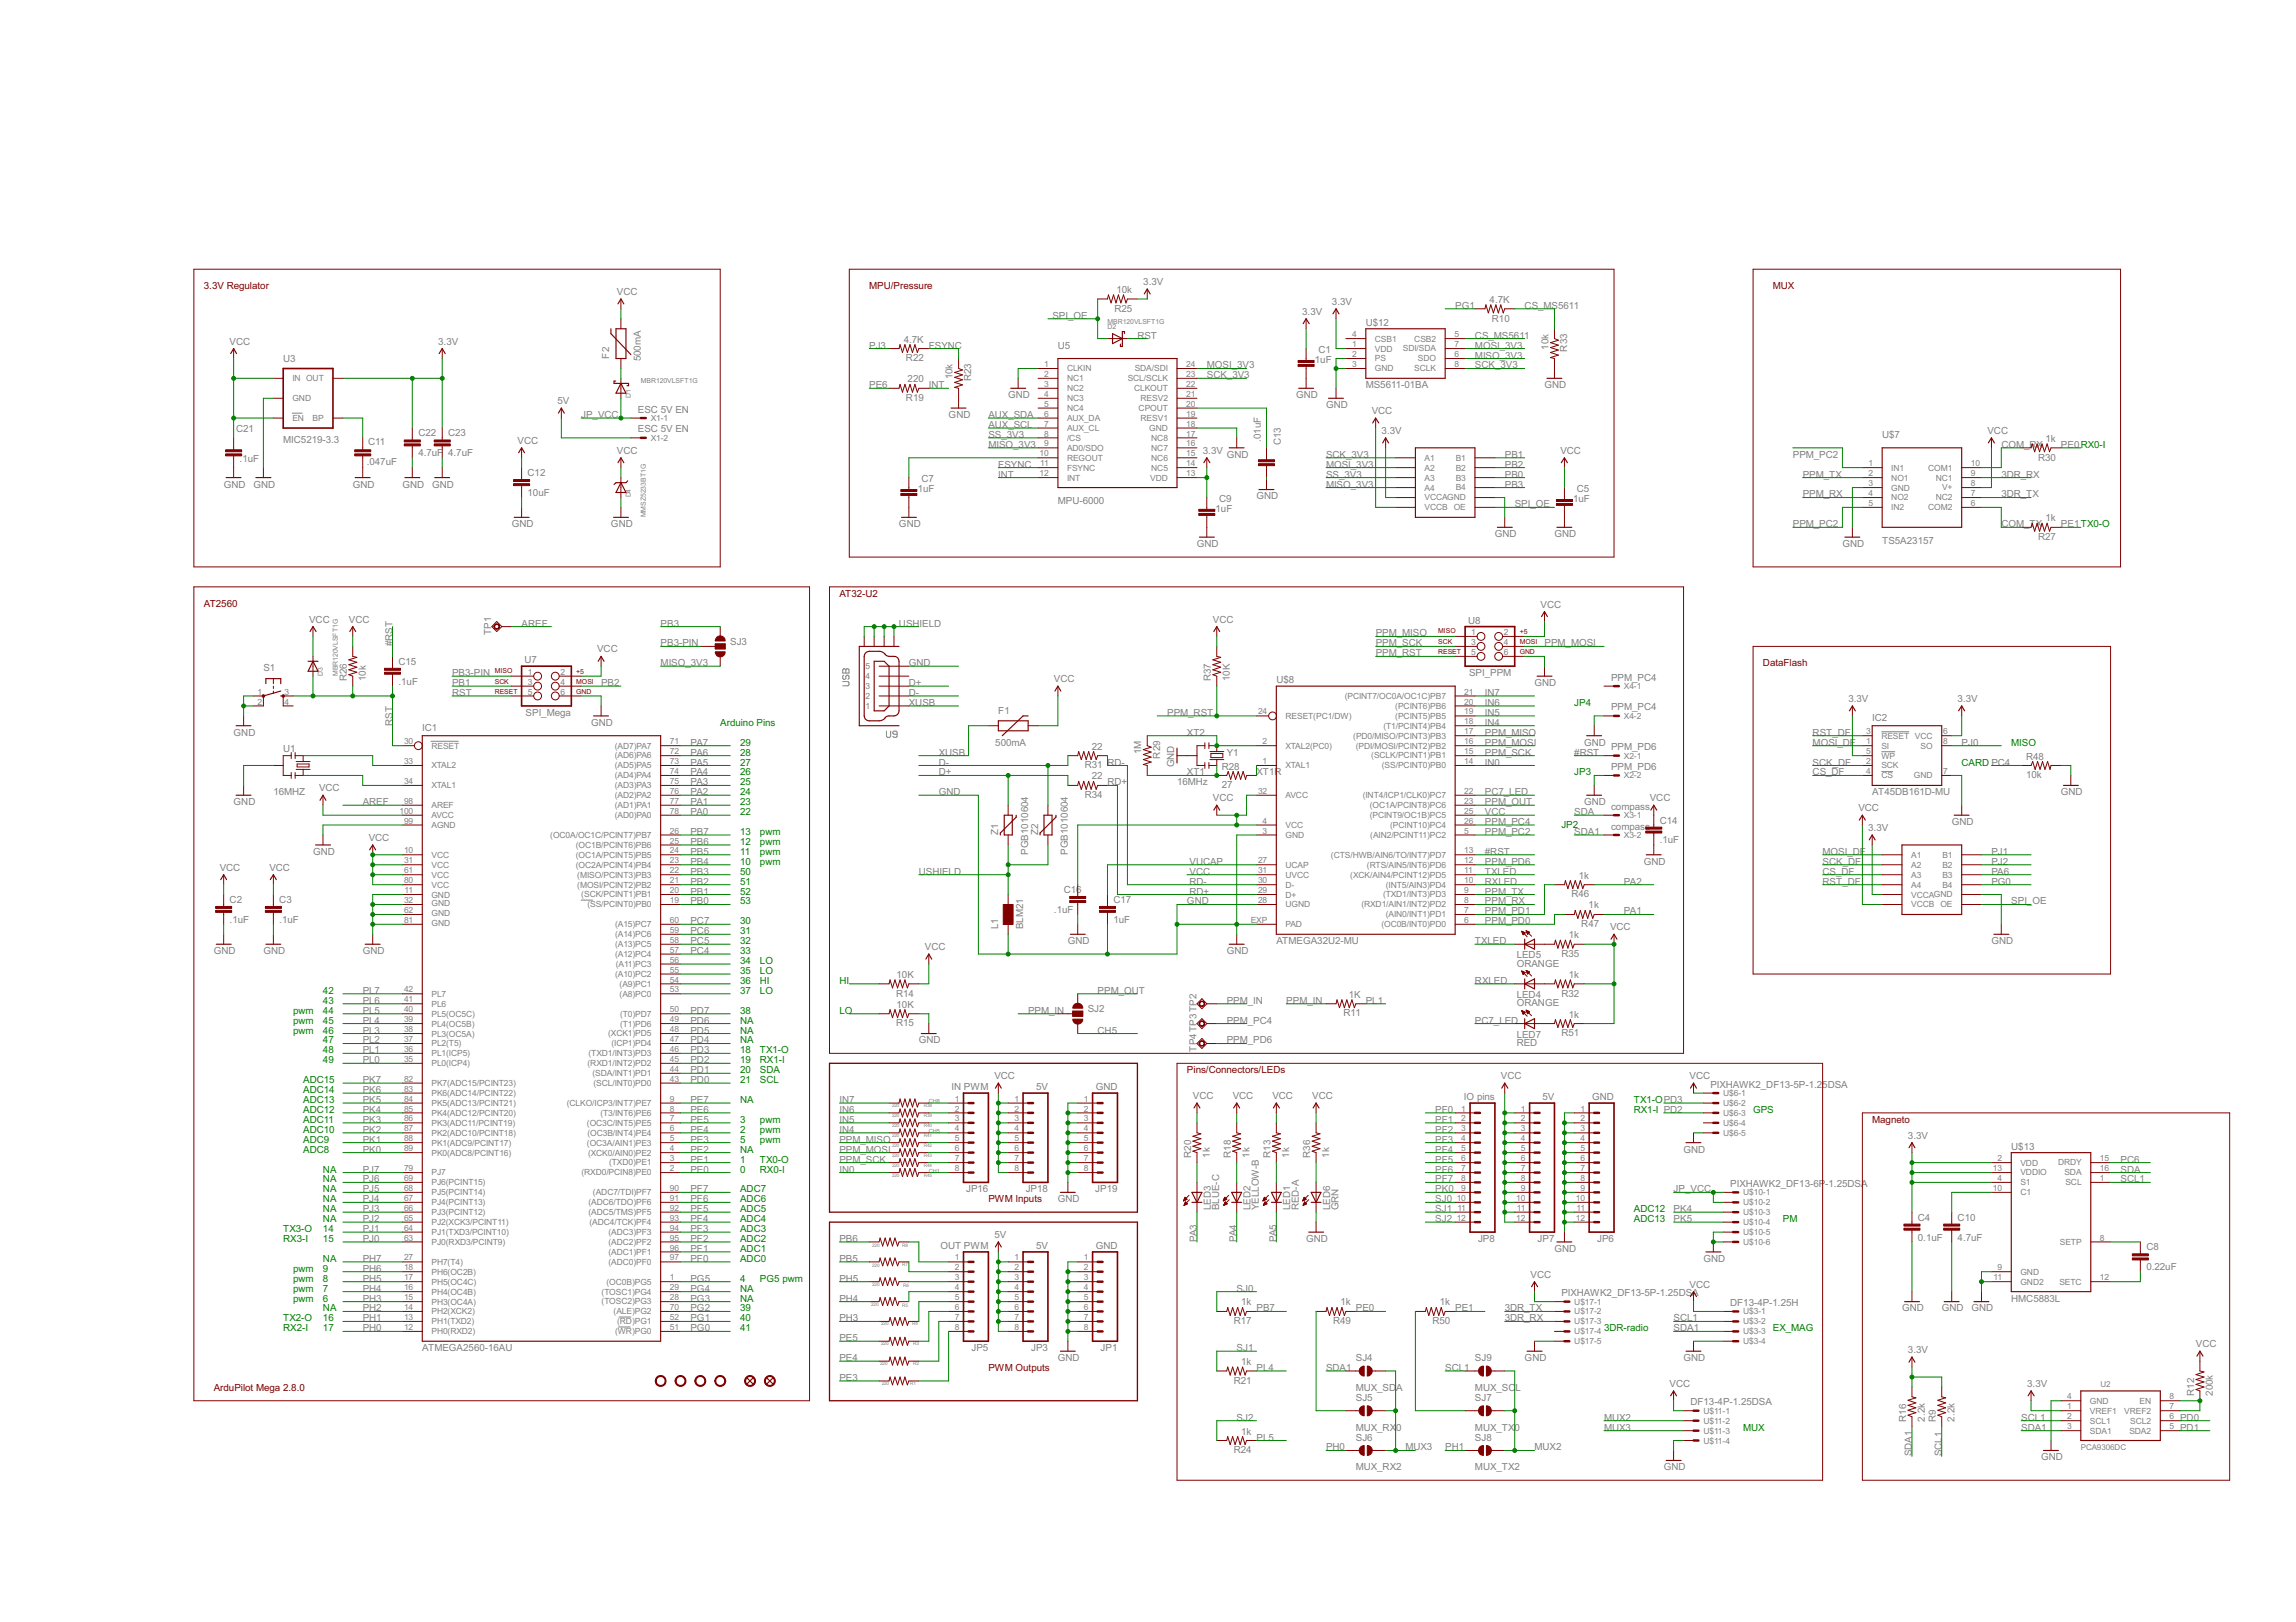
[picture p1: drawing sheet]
<svg xmlns="http://www.w3.org/2000/svg" width="297mm" height="210mm" viewBox="0 0 297 210" stroke-linecap="round" stroke-linejoin="round" font-family="sans-serif">
<defs><g id="words">
<g font-size="1.4" fill="#800000">
<text x="26.4" y="37.4">3.3V Regulator</text>
<text x="112.5" y="37.4">MPU/Pressure</text>
<text x="229.4" y="37.4">MUX</text>
<text x="108.6" y="77.2">AT32-U2</text>
<text x="26.4" y="78.5">AT2560</text>
<text x="228.1" y="86.2">DataFlash</text>
<text x="153.6" y="138.9">Pins/Connectors/LEDs</text>
<text x="242.2" y="145.3">Magneto</text>
<text x="127.9" y="155.6">PWM Inputs</text>
<text x="27.7" y="180">ArduPilot Mega 2.8.0</text>
<text x="127.9" y="177.4">PWM Outputs</text>
</g>
<g font-size="1.4" fill="#808080">
<text x="79.8" y="38.2">VCC</text>
<text x="136.1" y="41.3">SPI_OE</text>
<text x="144.2" y="40.3">R25</text>
<text x="144.4" y="37.9">10k</text>
<text x="147.9" y="36.9">3.3V</text>
<text x="168.5" y="40.7">3.3V</text>
<text x="172.3" y="39.5">3.3V</text>
<text x="188.3" y="40">PG1</text>
<text x="192.7" y="39.2">4.7K</text>
<text x="193" y="41.6">R10</text>
<text x="197.2" y="40">CS_MS5611</text>
<text x="29.7" y="44.6">VCC</text>
<text x="36.6" y="46.9">U3</text>
<text x="56.7" y="44.6">3.3V</text>
<text x="78.8" y="46.4" transform="rotate(-90 78.8 46.4)">F2</text>
<text x="82.9" y="46.8" transform="rotate(-90 82.9 46.8)">500mA</text>
<text x="112.5" y="45.1">PJ3</text>
<text x="116.9" y="44.3">4.7K</text>
<text x="117.2" y="46.8">R22</text>
<text x="120.2" y="45.1">FSYNC</text>
<text x="136.9" y="45.1">U5</text>
<text x="147.1" y="43.8">RST</text>
<text x="156.1" y="47.7">MOSI_3V3</text>
<text x="169.8" y="47">.1uF</text>
<text x="170.6" y="45.7">C1</text>
<text x="176.7" y="42.1">U$12</text>
<text x="190.8" y="47.7">SCK_3V3</text>
<text x="190.8" y="45.1">MOSI_3V3</text>
<text x="190.8" y="46.4">MISO_3V3</text>
<text x="190.8" y="43.8">CS_MS5611</text>
<text x="200.3" y="45.2" transform="rotate(-90 200.3 45.2)">10k</text>
<text x="202.7" y="45.5" transform="rotate(-90 202.7 45.5)">R33</text>
<text x="72.1" y="52.3">5V</text>
<text x="82.5" y="53.4">ESC 5V EN</text>
<text x="112.5" y="50.2">PE6</text>
<text x="117.2" y="51.9">R19</text>
<text x="117.4" y="49.5">220</text>
<text x="120.2" y="50.2">INT</text>
<text x="123.2" y="49.1" transform="rotate(-90 123.2 49.1)">10k</text>
<text x="125.7" y="49.3" transform="rotate(-90 125.7 49.3)">R23</text>
<text x="130.4" y="51.5">GND</text>
<text x="156.1" y="49">SCK_3V3</text>
<text x="167.7" y="51.5">GND</text>
<text x="171.6" y="52.8">GND</text>
<text x="176.7" y="50.2">MS5611-01BA</text>
<text x="177.5" y="53.6">VCC</text>
<text x="199.8" y="50.2">GND</text>
<text x="30.5" y="56">C21</text>
<text x="31" y="59.8">.1uF</text>
<text x="36.6" y="57.3">MIC5219-3.3</text>
<text x="47.6" y="57.6">C11</text>
<text x="54.1" y="59">4.7uF 4.7uF</text>
<text x="54.1" y="56.5">C22</text>
<text x="58" y="56.5">C23</text>
<text x="67" y="57.4">VCC</text>
<text x="75.2" y="54.1">JP_VCC</text>
<text x="79.8" y="58.7">VCC</text>
<text x="82.5" y="56">ESC 5V EN</text>
<text x="122.7" y="54.1">GND</text>
<text x="127.9" y="56.7">SS_3V3</text>
<text x="127.9" y="58">MISO_3V3</text>
<text x="127.9" y="54.1">AUX_SDA</text>
<text x="127.9" y="55.4">AUX_SCL</text>
<text x="155.6" y="58.7">3.3V</text>
<text x="158.7" y="59.2">GND</text>
<text x="163.1" y="57.2" transform="rotate(-90 163.1 57.2)">.01uF</text>
<text x="165.7" y="57.6" transform="rotate(-90 165.7 57.6)">C13</text>
<text x="171.6" y="59.2">SCK_3V3</text>
<text x="178.7" y="56.2">3.3V</text>
<text x="194.7" y="59.2">PB1</text>
<text x="201.9" y="58.7">VCC</text>
<text x="231.9" y="59.2">PPM_PC2</text>
<text x="243.5" y="56.7">U$7</text>
<text x="257.1" y="56.2">VCC</text>
<text x="258.9" y="58">COM_RX</text>
<text x="263.7" y="59.6">R30</text>
<text x="264.6" y="57.2">1k</text>
<text x="266.6" y="58">PE0RX0-I</text>
<text x="28.9" y="63.1">GND</text>
<text x="32.8" y="63.1">GND</text>
<text x="45.6" y="63.1">GND</text>
<text x="47.4" y="60.2">.047uF</text>
<text x="52.1" y="63.1">GND</text>
<text x="55.9" y="63.1">GND</text>
<text x="68.3" y="64.2">10uF</text>
<text x="68.3" y="61.6">C12</text>
<text x="118.4" y="63.7">.1uF</text>
<text x="119.2" y="62.4">C7</text>
<text x="129.2" y="61.8">INT</text>
<text x="129.2" y="60.5">FSYNC</text>
<text x="136.9" y="65.3">MPU-6000</text>
<text x="157.7" y="65">C9</text>
<text x="162.6" y="64.6">GND</text>
<text x="171.6" y="61.8">SS_3V3</text>
<text x="171.6" y="60.5">MOSI_3V3</text>
<text x="171.6" y="63.1">MISO_3V3</text>
<text x="194.7" y="61.8">PB0</text>
<text x="194.7" y="60.5">PB2</text>
<text x="194.7" y="63.1">PB3</text>
<text x="196" y="65.7">SPI_OE</text>
<text x="203.2" y="65">.1uF</text>
<text x="204" y="63.7">C5</text>
<text x="233.2" y="61.8">PPM_TX</text>
<text x="233.2" y="64.4">PPM_RX</text>
<text x="258.9" y="61.8">3DR_RX</text>
<text x="258.9" y="64.4">3DR_TX</text>
<text x="66.2" y="68.2">GND</text>
<text x="79" y="68.2">GND</text>
<text x="116.3" y="68.2">GND</text>
<text x="154.8" y="70.8">GND</text>
<text x="156.9" y="66.2">.1uF</text>
<text x="193.4" y="69.5">GND</text>
<text x="201.1" y="69.5">GND</text>
<text x="231.9" y="68.2">PPM_PC2</text>
<text x="238.4" y="70.8">GND</text>
<text x="243.5" y="70.4">TS5A23157</text>
<text x="258.9" y="68.2">COM_TX</text>
<text x="263.7" y="69.9">R27</text>
<text x="264.6" y="67.5">1k</text>
<text x="266.6" y="68.2">PE1TX0-O</text>
<text x="40" y="80.6">VCC</text>
<text x="45.1" y="80.6">VCC</text>
<text x="50.8" y="83.6" transform="rotate(-90 50.8 83.6)">#RST</text>
<text x="63.6" y="82.1" transform="rotate(-90 63.6 82.1)">TP1</text>
<text x="67.5" y="81.1">AREF</text>
<text x="85.5" y="83.6">PB3-PIN</text>
<text x="85.5" y="81.1">PB3</text>
<text x="94.5" y="83.5">SJ3</text>
<text x="116.3" y="81.1">USHIELD</text>
<text x="156.9" y="80.6">VCC</text>
<text x="178" y="82.4">PPM_MISO</text>
<text x="178" y="83.6">PPM_SCK</text>
<text x="189.9" y="80.7">U8</text>
<text x="199.3" y="78.6">VCC</text>
<text x="199.8" y="83.6">PPM_MOSI</text>
<text x="34.1" y="86.9">S1</text>
<text x="44.9" y="88.1" transform="rotate(-90 44.9 88.1)">R26</text>
<text x="47.3" y="88.1" transform="rotate(-90 47.3 88.1)">10k</text>
<text x="51.6" y="88.6">.1uF</text>
<text x="51.6" y="86">C15</text>
<text x="58.5" y="88.8">PB1</text>
<text x="58.5" y="87.5">PB3-PIN</text>
<text x="67.9" y="85.8">U7</text>
<text x="77.2" y="84.4">VCC</text>
<text x="77.8" y="88.8">PB2</text>
<text x="85.5" y="86.2">MISO_3V3</text>
<text x="117.6" y="86.2">GND</text>
<text x="117.6" y="88.8">D+</text>
<text x="136.3" y="88.3">VCC</text>
<text x="156.7" y="88.1" transform="rotate(-90 156.7 88.1)">R37</text>
<text x="159.1" y="88.1" transform="rotate(-90 159.1 88.1)">10K</text>
<text x="165.1" y="88.4">U$8</text>
<text x="178" y="84.9">PPM_RST</text>
<text x="190.1" y="87.5">SPI_PPM</text>
<text x="198.5" y="88.8">GND</text>
<text x="208.4" y="88.1">PPM_PC4</text>
<text x="30.2" y="95.2">GND</text>
<text x="50.8" y="93.9" transform="rotate(-90 50.8 93.9)">RST</text>
<text x="54.6" y="94.6">IC1</text>
<text x="58.5" y="90.1">RST</text>
<text x="68" y="92.6">SPI_Mega</text>
<text x="76.5" y="93.9">GND</text>
<text x="117.6" y="90.1">D-</text>
<text x="117.6" y="91.4">XUSB</text>
<text x="129.2" y="92.4">F1</text>
<text x="151" y="92.6">PPM_RST</text>
<text x="153.6" y="95.2">XT2</text>
<text x="192.1" y="93.9">IN4</text>
<text x="192.1" y="92.6">IN5</text>
<text x="192.1" y="91.4">IN6</text>
<text x="192.1" y="90.1">IN7</text>
<text x="192.1" y="95.2">PPM_MISO</text>
<text x="208.4" y="91.9">PPM_PC4</text>
<text x="234.5" y="95.2">RST_DF</text>
<text x="239.1" y="90.8">3.3V</text>
<text x="242.2" y="93.3">IC2</text>
<text x="253.3" y="90.8">3.3V</text>
<text x="36.6" y="97.3">U1</text>
<text x="89.3" y="96.5">PA7</text>
<text x="89.3" y="97.8">PA6</text>
<text x="89.3" y="99.1">PA5</text>
<text x="89.3" y="100.3">PA4</text>
<text x="89.3" y="101.6">PA3</text>
<text x="121.4" y="99.1">D-</text>
<text x="121.4" y="100.3">D+</text>
<text x="121.4" y="97.8">XUSB</text>
<text x="128.8" y="96.5">500mA</text>
<text x="140.3" y="99.4">R31</text>
<text x="141.2" y="97">22</text>
<text x="141.2" y="100.9">22</text>
<text x="143.3" y="99.1">RD-</text>
<text x="143.3" y="101.6">RD+</text>
<text x="147.6" y="97.6" transform="rotate(-90 147.6 97.6)">1M</text>
<text x="150.1" y="98.2" transform="rotate(-90 150.1 98.2)">R29</text>
<text x="151.9" y="99.3" transform="rotate(-90 151.9 99.3)">GND</text>
<text x="152.3" y="101.6">16MHz</text>
<text x="153.6" y="100.3">XT1</text>
<text x="158.1" y="99.6">R28</text>
<text x="158.7" y="97.8">Y1</text>
<text x="162.6" y="100.3">XT1R</text>
<text x="192.1" y="99.1">IN0</text>
<text x="192.1" y="96.5">PPM_MOSI</text>
<text x="192.1" y="97.8">PPM_SCK</text>
<text x="203.7" y="97.8">#RST</text>
<text x="205" y="96.5">GND</text>
<text x="208.4" y="97.1">PPM_PD6</text>
<text x="208.4" y="99.6">PPM_PD6</text>
<text x="234.5" y="100.3">CS_DF</text>
<text x="234.5" y="96.5">MOSI_DF</text>
<text x="234.5" y="99.1">SCK_DF</text>
<text x="253.8" y="96.5">PJ0</text>
<text x="262.1" y="100.7">10k</text>
<text x="262.1" y="98.3">R48</text>
<text x="30.2" y="104.2">GND</text>
<text x="35.4" y="102.9">16MHZ</text>
<text x="41.3" y="102.4">VCC</text>
<text x="46.9" y="104.2">AREF</text>
<text x="89.3" y="102.9">PA2</text>
<text x="89.3" y="104.2">PA1</text>
<text x="89.3" y="105.5">PA0</text>
<text x="121.4" y="102.9">GND</text>
<text x="140.3" y="103.3">R34</text>
<text x="156.9" y="103.7">VCC</text>
<text x="158.1" y="102">27</text>
<text x="192.1" y="105.5">VCC</text>
<text x="192.1" y="106.8">PPM_PC4</text>
<text x="192.1" y="104.2">PPM_OUT</text>
<text x="192.1" y="102.9">PC7_LED</text>
<text x="203.7" y="105.5">SDA</text>
<text x="205" y="104.2">GND</text>
<text x="208.4" y="104.8">compass</text>
<text x="208.4" y="107.4">compass</text>
<text x="213.4" y="103.7">VCC</text>
<text x="214.7" y="106.6">C14</text>
<text x="240.4" y="105">VCC</text>
<text x="241.7" y="107.5">3.3V</text>
<text x="242.2" y="102.9">AT45DB161D-MU</text>
<text x="252.5" y="106.8">GND</text>
<text x="266.6" y="102.9">GND</text>
<text x="28.4" y="112.7">VCC</text>
<text x="34.8" y="112.7">VCC</text>
<text x="40.5" y="110.6">GND</text>
<text x="47.7" y="108.8">VCC</text>
<text x="89.3" y="108.1">PB7</text>
<text x="89.3" y="111.9">PB4</text>
<text x="89.3" y="110.6">PB5</text>
<text x="89.3" y="109.3">PB6</text>
<text x="89.3" y="113.2">PB3</text>
<text x="118.9" y="113.2">USHIELD</text>
<text x="129.2" y="108.1" transform="rotate(-90 129.2 108.1)">Z1</text>
<text x="133" y="110.6" transform="rotate(-90 133 110.6)">PGB1010604</text>
<text x="134.3" y="108.1" transform="rotate(-90 134.3 108.1)">Z2</text>
<text x="138.1" y="110.6" transform="rotate(-90 138.1 110.6)">PGB1010604</text>
<text x="153.9" y="113.2">VCC</text>
<text x="153.9" y="111.9">VUCAP</text>
<text x="192.1" y="110.6">#RST</text>
<text x="192.1" y="113.2">TXLED</text>
<text x="192.1" y="111.9">PPM_PD6</text>
<text x="192.1" y="108.1">PPM_PC2</text>
<text x="203.7" y="108.1">SDA1</text>
<text x="204.2" y="113.7">1k</text>
<text x="212.7" y="111.9">GND</text>
<text x="214.7" y="109.1">.1uF</text>
<text x="235.8" y="113.2">CS_DF</text>
<text x="235.8" y="110.6">MOSI_DF</text>
<text x="235.8" y="111.9">SCK_DF</text>
<text x="257.6" y="113.2">PA6</text>
<text x="257.6" y="111.9">PJ2</text>
<text x="257.6" y="110.6">PJ1</text>
<text x="29.7" y="119.4">.1uF</text>
<text x="29.7" y="116.9">C2</text>
<text x="36.1" y="119.4">.1uF</text>
<text x="36.1" y="116.9">C3</text>
<text x="89.3" y="117">PB0</text>
<text x="89.3" y="115.8">PB1</text>
<text x="89.3" y="114.5">PB2</text>
<text x="89.3" y="119.6">PC7</text>
<text x="136.3" y="118.1">.1uF</text>
<text x="137.6" y="115.6">C16</text>
<text x="144.1" y="119.4">1uF</text>
<text x="144.1" y="116.9">C17</text>
<text x="153.6" y="117">GND</text>
<text x="153.9" y="114.5">RD-</text>
<text x="153.9" y="115.8">RD+</text>
<text x="192.1" y="114.5">RXLED</text>
<text x="192.1" y="118.3">PPM_PD1</text>
<text x="192.1" y="119.6">PPM_PD0</text>
<text x="192.1" y="115.8">PPM_TX</text>
<text x="192.1" y="117">PPM_RX</text>
<text x="203.3" y="116.1">R46</text>
<text x="204.6" y="120">R47</text>
<text x="205.5" y="117.6">1k</text>
<text x="210.1" y="114.5">PA2</text>
<text x="210.1" y="118.3">PA1</text>
<text x="235.8" y="114.5">RST_DF</text>
<text x="257.6" y="114.5">PG0</text>
<text x="260.2" y="117">SPI_OE</text>
<text x="27.7" y="123.5">GND</text>
<text x="34.1" y="123.5">GND</text>
<text x="46.9" y="123.5">GND</text>
<text x="89.3" y="123.5">PC4</text>
<text x="89.3" y="122.2">PC5</text>
<text x="89.3" y="120.9">PC6</text>
<text x="119.6" y="123">VCC</text>
<text x="129.2" y="120.3" transform="rotate(-90 129.2 120.3)">L1</text>
<text x="132.4" y="120.3" transform="rotate(-90 132.4 120.3)">BLM21</text>
<text x="138.1" y="122.2">GND</text>
<text x="158.7" y="123.5">GND</text>
<text x="165.1" y="122.2">ATMEGA32U2-MU</text>
<text x="190.8" y="122.2">TXLED</text>
<text x="196.2" y="125.1">ORANGE</text>
<text x="196.2" y="124">LED5</text>
<text x="202" y="123.8">R35</text>
<text x="203" y="121.4">1k</text>
<text x="208.3" y="120.4">VCC</text>
<text x="257.6" y="122.2">GND</text>
<text x="46.9" y="128.6">PL7</text>
<text x="46.9" y="129.9">PL6</text>
<text x="46.9" y="131.2">PL5</text>
<text x="89.3" y="131.2">PD7</text>
<text x="115.9" y="129">R14</text>
<text x="116" y="126.5">10K</text>
<text x="116" y="130.4">10K</text>
<text x="133" y="131.2">PPM_IN</text>
<text x="140.7" y="131">SJ2</text>
<text x="142" y="128.6">PPM_OUT</text>
<text x="158.7" y="129.9">PPM_IN</text>
<text x="166.4" y="129.9">PPM_IN</text>
<text x="173.8" y="131.5">R11</text>
<text x="174.5" y="129.1">1K</text>
<text x="176.7" y="129.9">PL1</text>
<text x="190.8" y="127.3">RXLED</text>
<text x="196.2" y="130.2">ORANGE</text>
<text x="196.2" y="129.1">LED4</text>
<text x="202" y="129">R32</text>
<text x="203" y="126.5">1k</text>
<text x="203" y="131.7">1k</text>
<text x="46.9" y="132.5">PL4</text>
<text x="46.9" y="133.7">PL3</text>
<text x="46.9" y="135">PL2</text>
<text x="46.9" y="136.3">PL1</text>
<text x="46.9" y="137.6">PL0</text>
<text x="89.3" y="132.5">PD6</text>
<text x="89.3" y="133.7">PD5</text>
<text x="89.3" y="135">PD4</text>
<text x="89.3" y="136.3">PD3</text>
<text x="89.3" y="137.6">PD2</text>
<text x="115.9" y="132.8">R15</text>
<text x="118.9" y="135">GND</text>
<text x="142" y="133.7">CH5</text>
<text x="154.8" y="136.1" transform="rotate(-90 154.8 136.1)">TP4TP3TP2</text>
<text x="158.7" y="135">PPM_PD6</text>
<text x="158.7" y="132.5">PPM_PC4</text>
<text x="190.8" y="132.5">PC7_LED</text>
<text x="196.2" y="135.4">RED</text>
<text x="196.2" y="134.3">LED7</text>
<text x="202" y="134.1">R51</text>
<text x="46.9" y="140.2">PK7</text>
<text x="46.9" y="141.5">PK6</text>
<text x="46.9" y="142.7">PK5</text>
<text x="89.3" y="138.9">PD1</text>
<text x="89.3" y="140.2">PD0</text>
<text x="89.3" y="142.7">PE7</text>
<text x="108.6" y="142.7">IN7</text>
<text x="123.1" y="141.1">IN PWM</text>
<text x="128.6" y="139.7">VCC</text>
<text x="134" y="141.1">5V</text>
<text x="141.8" y="141.1">GND</text>
<text x="154.3" y="142.2">VCC</text>
<text x="159.5" y="142.2">VCC</text>
<text x="164.6" y="142.2">VCC</text>
<text x="169.8" y="142.2">VCC</text>
<text x="189.4" y="142.3">IO pins</text>
<text x="194.2" y="139.7">VCC</text>
<text x="199.6" y="142.3">5V</text>
<text x="206" y="142.3">GND</text>
<text x="218.6" y="139.7">VCC</text>
<text x="221.3" y="140.8">PIXHAWK2_DF13-5P-1.25DSA</text>
<text x="46.9" y="144">PK4</text>
<text x="46.9" y="145.3">PK3</text>
<text x="46.9" y="146.6">PK2</text>
<text x="46.9" y="147.9">PK1</text>
<text x="46.9" y="149.2">PK0</text>
<text x="89.3" y="144">PE6</text>
<text x="89.3" y="145.3">PE5</text>
<text x="89.3" y="146.6">PE4</text>
<text x="89.3" y="147.9">PE3</text>
<text x="89.3" y="149.2">PE2</text>
<text x="108.6" y="146.6">IN4</text>
<text x="108.6" y="145.3">IN5</text>
<text x="108.6" y="144">IN6</text>
<text x="108.6" y="149.2">PPM_MOSI</text>
<text x="108.6" y="147.9">PPM_MISO</text>
<text x="154.1" y="149.8" transform="rotate(-90 154.1 149.8)">R20</text>
<text x="156.5" y="149.8" transform="rotate(-90 156.5 149.8)">1k</text>
<text x="159.2" y="149.8" transform="rotate(-90 159.2 149.8)">R18</text>
<text x="161.7" y="149.8" transform="rotate(-90 161.7 149.8)">1k</text>
<text x="164.4" y="149.8" transform="rotate(-90 164.4 149.8)">R13</text>
<text x="166.8" y="149.8" transform="rotate(-90 166.8 149.8)">1k</text>
<text x="169.5" y="149.8" transform="rotate(-90 169.5 149.8)">R36</text>
<text x="171.9" y="149.8" transform="rotate(-90 171.9 149.8)">1k</text>
<text x="185.7" y="149.2">PF4</text>
<text x="185.7" y="147.9">PF3</text>
<text x="185.7" y="146.6">PF2</text>
<text x="185.7" y="145.3">PF1</text>
<text x="185.7" y="144">PF0</text>
<text x="217.8" y="149.2">GND</text>
<text x="246.8" y="147.4">3.3V</text>
<text x="260.2" y="148.8">U$13</text>
<text x="46.9" y="151.7">PJ7</text>
<text x="46.9" y="154.3">PJ5</text>
<text x="46.9" y="155.6">PJ4</text>
<text x="46.9" y="153">PJ6</text>
<text x="89.3" y="150.4">PE1</text>
<text x="89.3" y="151.7">PE0</text>
<text x="89.3" y="154.3">PF7</text>
<text x="89.3" y="155.6">PF6</text>
<text x="108.6" y="151.7">IN0</text>
<text x="108.6" y="150.4">PPM_SCK</text>
<text x="125" y="154.3">JP16</text>
<text x="132.7" y="154.3">JP18</text>
<text x="136.9" y="155.6">GND</text>
<text x="141.7" y="154.3">JP19</text>
<text x="185.7" y="153">PF7</text>
<text x="185.7" y="151.7">PF6</text>
<text x="185.7" y="150.4">PF5</text>
<text x="185.7" y="154.3">PK0</text>
<text x="185.7" y="155.6">SJ0</text>
<text x="216.5" y="154.3">JP_VCC</text>
<text x="223.8" y="153.6">PIXHAWK2_DF13-6P</text>
<text x="236.1" y="153.6">-1.25DSA</text>
<text x="274.3" y="150.4">PC6</text>
<text x="274.3" y="153">SCL1</text>
<text x="274.3" y="151.7">SDA</text>
<text x="46.9" y="156.9">PJ3</text>
<text x="46.9" y="158.2">PJ2</text>
<text x="46.9" y="159.4">PJ1</text>
<text x="46.9" y="160.7">PJ0</text>
<text x="89.3" y="156.9">PF5</text>
<text x="89.3" y="158.2">PF4</text>
<text x="89.3" y="159.4">PF3</text>
<text x="89.3" y="160.7">PF2</text>
<text x="108.6" y="160.7">PB6</text>
<text x="121.7" y="161.6">OUT PWM</text>
<text x="128.6" y="160.2">5V</text>
<text x="134" y="161.6">5V</text>
<text x="141.8" y="161.6">GND</text>
<text x="154.8" y="160.7" transform="rotate(-90 154.8 160.7)">PA3</text>
<text x="156.6" y="156.6" transform="rotate(-90 156.6 156.6)">LED3</text>
<text x="157.7" y="156.6" transform="rotate(-90 157.7 156.6)">BLUE-C</text>
<text x="160" y="160.7" transform="rotate(-90 160 160.7)">PA4</text>
<text x="161.8" y="156.6" transform="rotate(-90 161.8 156.6)">LED2</text>
<text x="162.9" y="156.6" transform="rotate(-90 162.9 156.6)">YELLOW-B</text>
<text x="165.1" y="160.7" transform="rotate(-90 165.1 160.7)">PA5</text>
<text x="166.9" y="156.6" transform="rotate(-90 166.9 156.6)">LED1</text>
<text x="168" y="156.6" transform="rotate(-90 168 156.6)">RED-A</text>
<text x="169" y="160.7">GND</text>
<text x="172.1" y="156.6" transform="rotate(-90 172.1 156.6)">LED6</text>
<text x="173.2" y="156.6" transform="rotate(-90 173.2 156.6)">GRN</text>
<text x="185.7" y="156.9">SJ1</text>
<text x="185.7" y="158.2">SJ2</text>
<text x="191.2" y="160.7">JP8</text>
<text x="198.9" y="160.7">JP7</text>
<text x="206.6" y="160.7">JP6</text>
<text x="216.5" y="158.2">PK5</text>
<text x="216.5" y="156.9">PK4</text>
<text x="248.1" y="160.5">0.1uF</text>
<text x="248.1" y="158">C4</text>
<text x="253.3" y="160.5">4.7uF</text>
<text x="253.3" y="158">C10</text>
<text x="277.7" y="161.8">C8</text>
<text x="46.9" y="163.3">PH7</text>
<text x="46.9" y="164.6">PH6</text>
<text x="46.9" y="165.9">PH5</text>
<text x="46.9" y="167.2">PH4</text>
<text x="89.3" y="162">PF1</text>
<text x="89.3" y="163.3">PF0</text>
<text x="89.3" y="167.2">PG4</text>
<text x="89.3" y="165.9">PG5</text>
<text x="108.6" y="163.3">PB5</text>
<text x="108.6" y="165.9">PH5</text>
<text x="160" y="167.2">SJ0</text>
<text x="198" y="165.4">VCC</text>
<text x="201.1" y="162">GND</text>
<text x="202" y="167.7">PIXHAWK2_DF13-5P-1.25DSA</text>
<text x="218.6" y="166.6">VCC</text>
<text x="220.4" y="163.3">GND</text>
<text x="277.7" y="164.4">0.22uF</text>
<text x="46.9" y="168.4">PH3</text>
<text x="46.9" y="169.7">PH2</text>
<text x="46.9" y="171">PH1</text>
<text x="46.9" y="172.3">PH0</text>
<text x="89.3" y="168.4">PG3</text>
<text x="89.3" y="169.7">PG2</text>
<text x="89.3" y="171">PG1</text>
<text x="89.3" y="172.3">PG0</text>
<text x="108.6" y="173.6">PE5</text>
<text x="108.6" y="168.4">PH4</text>
<text x="108.6" y="171">PH3</text>
<text x="159.6" y="171.4">R17</text>
<text x="160.6" y="168.9">1k</text>
<text x="162.6" y="169.7">PB7</text>
<text x="172.5" y="171.4">R49</text>
<text x="173.4" y="168.9">1k</text>
<text x="175.4" y="169.7">PE0</text>
<text x="185.3" y="171.4">R50</text>
<text x="186.3" y="168.9">1k</text>
<text x="188.3" y="169.7">PE1</text>
<text x="194.7" y="171">3DR_RX</text>
<text x="194.7" y="169.7">3DR_TX</text>
<text x="216.5" y="172.3">SDA1</text>
<text x="216.5" y="171">SCL1</text>
<text x="223.8" y="169">DF13-4P-1.25H</text>
<text x="246.1" y="169.7">GND</text>
<text x="251.2" y="169.7">GND</text>
<text x="255.1" y="169.7">GND</text>
<text x="260.2" y="168.4">HMC5883L</text>
<text x="54.6" y="174.9">ATMEGA2560-16AU</text>
<text x="108.6" y="176.1">PE4</text>
<text x="108.6" y="178.7">PE3</text>
<text x="125.7" y="174.8">JP5</text>
<text x="133.4" y="174.8">JP3</text>
<text x="136.9" y="176.1">GND</text>
<text x="142.4" y="174.8">JP1</text>
<text x="159.6" y="179.1">R21</text>
<text x="160" y="174.9">SJ1</text>
<text x="160.6" y="176.6">1k</text>
<text x="162.6" y="177.4">PL4</text>
<text x="171.6" y="177.4">SDA1</text>
<text x="175.4" y="180">MUX_SD</text>
<text x="175.4" y="176.1">SJ4</text>
<text x="180.6" y="180">A</text>
<text x="187" y="177.4">SCL1</text>
<text x="190.8" y="180">MUX_SC</text>
<text x="190.8" y="176.1">SJ9</text>
<text x="196.1" y="180">L</text>
<text x="197.2" y="176.1">GND</text>
<text x="216" y="179.5">VCC</text>
<text x="217.8" y="176.1">GND</text>
<text x="246.8" y="175.1">3.3V</text>
<text x="262.3" y="179.5">3.3V</text>
<text x="284.1" y="174.3">VCC</text>
<text x="160" y="183.9">SJ2</text>
<text x="160.6" y="185.6">1k</text>
<text x="175.4" y="185.1">MUX_RX</text>
<text x="175.4" y="181.3">SJ5</text>
<text x="180.6" y="185.1">0</text>
<text x="190.8" y="185.1">MUX_TX0</text>
<text x="190.8" y="181.3">SJ7</text>
<text x="207.5" y="183.9">MUX2</text>
<text x="207.5" y="185.1">MUX3</text>
<text x="218.7" y="181.9">DF13-4P-1.25DSA</text>
<text x="246.6" y="184" transform="rotate(-90 246.6 184)">R16</text>
<text x="249" y="184" transform="rotate(-90 249 184)">2.2k</text>
<text x="250.5" y="184" transform="rotate(-90 250.5 184)">R9</text>
<text x="252.9" y="184" transform="rotate(-90 252.9 184)">2.2k</text>
<text x="261.5" y="185.1">SDA1</text>
<text x="261.5" y="183.9">SCL1</text>
<text x="282" y="185.1">PD1</text>
<text x="282" y="183.9">PD0</text>
<text x="283.9" y="180.6" transform="rotate(-90 283.9 180.6)">R12</text>
<text x="286.3" y="180.6" transform="rotate(-90 286.3 180.6)">200k</text>
<text x="159.6" y="188.1">R24</text>
<text x="162.6" y="186.4">PL5</text>
<text x="171.6" y="187.7">PH0</text>
<text x="175.4" y="190.3">MUX_RX2</text>
<text x="175.4" y="186.4">SJ6</text>
<text x="181.8" y="187.7">MUX3</text>
<text x="187" y="187.7">PH1</text>
<text x="190.8" y="190.3">MUX_TX2</text>
<text x="190.8" y="186.4">SJ8</text>
<text x="198.5" y="187.7">MUX2</text>
<text x="215.2" y="190.3">GND</text>
<text x="247.4" y="188.5" transform="rotate(-90 247.4 188.5)">SDA1</text>
<text x="251.2" y="188.5" transform="rotate(-90 251.2 188.5)">SCL1</text>
<text x="264.1" y="189">GND</text>
</g>
<g font-size="1.4" fill="#008000">
<text x="93.2" y="93.9">Arduino Pins</text>
<text x="203.7" y="91.4">JP4</text>
<text x="95.7" y="101.6">25</text>
<text x="95.7" y="100.3">26</text>
<text x="95.7" y="99.1">27</text>
<text x="95.7" y="97.8">28</text>
<text x="95.7" y="96.5">29</text>
<text x="203.7" y="100.3">JP3</text>
<text x="253.8" y="99.1">CARD PC4</text>
<text x="260.2" y="96.5">MISO</text>
<text x="95.7" y="105.5">22</text>
<text x="95.7" y="104.2">23</text>
<text x="95.7" y="102.9">24</text>
<text x="202" y="107.2">JP2</text>
<text x="95.7" y="111.9">10</text>
<text x="95.7" y="110.6">11</text>
<text x="95.7" y="109.3">12</text>
<text x="95.7" y="108.1">13</text>
<text x="95.7" y="113.2">50</text>
<text x="98.3" y="108.1">pwm</text>
<text x="98.3" y="109.3">pwm</text>
<text x="98.3" y="110.6">pwm</text>
<text x="98.3" y="111.9">pwm</text>
<text x="95.7" y="119.6">30</text>
<text x="95.7" y="114.5">51</text>
<text x="95.7" y="115.8">52</text>
<text x="95.7" y="117">53</text>
<text x="95.7" y="120.9">31</text>
<text x="95.7" y="122.2">32</text>
<text x="95.7" y="123.5">33</text>
<text x="95.7" y="124.8">34</text>
<text x="98.3" y="124.8">LO</text>
<text x="37.9" y="131.2">pwm</text>
<text x="41.8" y="128.6">42</text>
<text x="41.8" y="129.9">43</text>
<text x="41.8" y="131.2">44</text>
<text x="95.7" y="126">35</text>
<text x="95.7" y="127.3">36</text>
<text x="95.7" y="128.6">37</text>
<text x="95.7" y="131.2">38</text>
<text x="98.3" y="128.6">LO</text>
<text x="98.3" y="127.3">HI</text>
<text x="98.3" y="126">LO</text>
<text x="108.6" y="127.3">HI</text>
<text x="108.6" y="131.2">LO</text>
<text x="37.9" y="132.5">pwm</text>
<text x="37.9" y="133.7">pwm</text>
<text x="41.8" y="132.5">45</text>
<text x="41.8" y="133.7">46</text>
<text x="41.8" y="135">47</text>
<text x="41.8" y="136.3">48</text>
<text x="41.8" y="137.6">49</text>
<text x="95.7" y="137.6">19</text>
<text x="95.7" y="136.3">18</text>
<text x="95.7" y="135">NA</text>
<text x="95.7" y="133.7">NA</text>
<text x="95.7" y="132.5">NA</text>
<text x="98.3" y="137.6">RX1-I</text>
<text x="98.3" y="136.3">TX1-O</text>
<text x="39.2" y="142.7">ADC13</text>
<text x="39.2" y="141.5">ADC14</text>
<text x="39.2" y="140.2">ADC15</text>
<text x="95.7" y="140.2">21</text>
<text x="95.7" y="138.9">20</text>
<text x="95.7" y="142.7">NA</text>
<text x="98.3" y="138.9">SDA</text>
<text x="98.3" y="140.2">SCL</text>
<text x="211.4" y="142.7">TX1-OPD3</text>
<text x="39.2" y="149.2">ADC8</text>
<text x="39.2" y="147.9">ADC9</text>
<text x="39.2" y="146.6">ADC10</text>
<text x="39.2" y="145.3">ADC11</text>
<text x="39.2" y="144">ADC12</text>
<text x="95.7" y="146.6">2</text>
<text x="95.7" y="145.3">3</text>
<text x="95.7" y="147.9">5</text>
<text x="95.7" y="149.2">NA</text>
<text x="98.3" y="147.9">pwm</text>
<text x="98.3" y="146.6">pwm</text>
<text x="98.3" y="145.3">pwm</text>
<text x="211.4" y="144">RX1-I PD2</text>
<text x="226.8" y="144">GPS</text>
<text x="41.8" y="155.6">NA</text>
<text x="41.8" y="154.3">NA</text>
<text x="41.8" y="153">NA</text>
<text x="41.8" y="151.7">NA</text>
<text x="95.7" y="151.7">0</text>
<text x="95.7" y="150.4">1</text>
<text x="95.7" y="155.6">ADC6</text>
<text x="95.7" y="154.3">ADC7</text>
<text x="98.3" y="150.4">TX0-O</text>
<text x="98.3" y="151.7">RX0-I</text>
<text x="36.6" y="159.4">TX3-O</text>
<text x="36.6" y="160.7">RX3-I</text>
<text x="41.8" y="160.7">15</text>
<text x="41.8" y="159.4">14</text>
<text x="41.8" y="158.2">NA</text>
<text x="41.8" y="156.9">NA</text>
<text x="95.7" y="160.7">ADC2</text>
<text x="95.7" y="159.4">ADC3</text>
<text x="95.7" y="158.2">ADC4</text>
<text x="95.7" y="156.9">ADC5</text>
<text x="211.4" y="156.9">ADC12</text>
<text x="211.4" y="158.2">ADC13</text>
<text x="230.7" y="158.2">PM</text>
<text x="37.9" y="167.2">pwm</text>
<text x="37.9" y="165.9">pwm</text>
<text x="37.9" y="164.6">pwm</text>
<text x="41.8" y="167.2">7</text>
<text x="41.8" y="165.9">8</text>
<text x="41.8" y="164.6">9</text>
<text x="41.8" y="163.3">NA</text>
<text x="95.7" y="165.9">4</text>
<text x="95.7" y="163.3">ADC0</text>
<text x="95.7" y="162">ADC1</text>
<text x="95.7" y="167.2">NA</text>
<text x="98.3" y="165.9">PG5 pwm</text>
<text x="36.6" y="172.3">RX2-I</text>
<text x="36.6" y="171">TX2-O</text>
<text x="37.9" y="168.4">pwm</text>
<text x="41.8" y="168.4">6</text>
<text x="41.8" y="172.3">17</text>
<text x="41.8" y="171">16</text>
<text x="41.8" y="169.7">NA</text>
<text x="95.7" y="169.7">39</text>
<text x="95.7" y="171">40</text>
<text x="95.7" y="172.3">41</text>
<text x="95.7" y="168.4">NA</text>
<text x="207.5" y="172.3">3DR-radio</text>
<text x="229.4" y="172.3">EX_MAG</text>
<text x="225.5" y="185.1">MUX</text>
</g>
<g font-size="1.2" fill="#808080">
<text x="135.1" y="47.5">1</text>
<text x="153.5" y="47.5">24</text>
<text x="174.9" y="43.6">4</text>
<text x="174.9" y="44.9">1</text>
<text x="174.9" y="46.2">2</text>
<text x="174.9" y="47.5">3</text>
<text x="177.9" y="44.2">CSB1</text>
<text x="177.9" y="45.5">VDD</text>
<text x="177.9" y="46.8">PS</text>
<text x="181.5" y="45.5">SDI/SDA</text>
<text x="183" y="44.2">CSB2</text>
<text x="183.4" y="46.8">SDO</text>
<text x="188.2" y="47.5">8</text>
<text x="188.2" y="46.2">6</text>
<text x="188.2" y="44.9">7</text>
<text x="188.2" y="43.6">5</text>
<text x="37.8" y="49.3">IN OUT</text>
<text x="37.8" y="51.9">GND</text>
<text x="135.1" y="48.8">2</text>
<text x="135.1" y="50.1">3</text>
<text x="135.1" y="51.4">4</text>
<text x="135.1" y="52.6">5</text>
<text x="135.1" y="53.9">6</text>
<text x="138" y="48.1">CLKIN</text>
<text x="138" y="49.3">NC1</text>
<text x="138" y="50.6">NC2</text>
<text x="138" y="51.9">NC3</text>
<text x="138" y="53.2">NC4</text>
<text x="145.9" y="49.3">SCL/SCLK</text>
<text x="146.7" y="50.6">CLKOUT</text>
<text x="146.8" y="48.1">SDA/SDI</text>
<text x="147.3" y="53.2">CPOUT</text>
<text x="147.6" y="51.9">RESV2</text>
<text x="153.5" y="53.9">19</text>
<text x="153.5" y="52.6">20</text>
<text x="153.5" y="51.4">21</text>
<text x="153.5" y="50.1">22</text>
<text x="153.5" y="48.8">23</text>
<text x="177.9" y="48.1">GND</text>
<text x="183" y="48.1">SCLK</text>
<text x="37.8" y="54.5">EN</text>
<text x="40.5" y="54.5">BP</text>
<text x="84.2" y="54.5">X1-1</text>
<text x="84.2" y="57.1">X1-2</text>
<text x="134.5" y="59.1">10</text>
<text x="135.1" y="55.2">7</text>
<text x="135.1" y="56.5">8</text>
<text x="135.1" y="57.8">9</text>
<text x="138" y="54.5">AUX_DA</text>
<text x="138" y="55.8">AUX_CL</text>
<text x="138" y="57.1">/CS</text>
<text x="138" y="58.3">AD0/SDO</text>
<text x="138" y="59.6">REGOUT</text>
<text x="147.6" y="54.5">RESV1</text>
<text x="148.7" y="55.8">GND</text>
<text x="148.9" y="59.6">NC6</text>
<text x="148.9" y="58.3">NC7</text>
<text x="148.9" y="57">NC8</text>
<text x="153.5" y="59.1">15</text>
<text x="153.5" y="57.8">16</text>
<text x="153.5" y="56.5">17</text>
<text x="153.5" y="55.2">18</text>
<text x="184.3" y="59.6">A1</text>
<text x="188.3" y="59.6">B1</text>
<text x="134.5" y="61.6">12</text>
<text x="134.6" y="60.3">11</text>
<text x="138" y="60.9">FSYNC</text>
<text x="138" y="62.2">INT</text>
<text x="148.8" y="62.2">VDD</text>
<text x="148.9" y="60.9">NC5</text>
<text x="153.5" y="61.6">13</text>
<text x="153.5" y="60.3">14</text>
<text x="184.3" y="64.8">VCCAGND</text>
<text x="184.3" y="60.9">A2</text>
<text x="184.3" y="62.2">A3</text>
<text x="184.3" y="63.5">A4</text>
<text x="188.3" y="63.5">B4</text>
<text x="188.3" y="62.2">B3</text>
<text x="188.3" y="60.9">B2</text>
<text x="241.7" y="60.3">1</text>
<text x="241.7" y="61.6">2</text>
<text x="241.7" y="62.9">3</text>
<text x="241.7" y="64.2">4</text>
<text x="241.7" y="65.5">5</text>
<text x="244.7" y="60.9">IN1</text>
<text x="244.7" y="62.2">NO1</text>
<text x="244.7" y="63.5">GND</text>
<text x="244.7" y="64.8">NO2</text>
<text x="249.5" y="60.9">COM1</text>
<text x="250.4" y="64.8">NC2</text>
<text x="250.4" y="62.2">NC1</text>
<text x="251.2" y="63.5">V+</text>
<text x="255" y="65.5">6</text>
<text x="255" y="64.2">7</text>
<text x="255" y="62.9">8</text>
<text x="255" y="61.6">9</text>
<text x="255" y="60.3">10</text>
<text x="184.3" y="66">VCCB OE</text>
<text x="244.7" y="66">IN2</text>
<text x="249.5" y="66">COM2</text>
<text x="190.3" y="82.2">1</text>
<text x="190.3" y="83.5">3</text>
<text x="194.6" y="82.2">2</text>
<text x="194.6" y="83.5">4</text>
<text x="33.3" y="89.9">1</text>
<text x="36.8" y="89.9">3</text>
<text x="68.3" y="87.3">1</text>
<text x="68.3" y="88.6">3</text>
<text x="68.3" y="89.9">5</text>
<text x="72.5" y="87.3">2</text>
<text x="72.5" y="88.6">4</text>
<text x="72.5" y="89.9">6</text>
<text x="112" y="89.2">3</text>
<text x="112" y="87.9">4</text>
<text x="112" y="86.6">5</text>
<text x="189.4" y="89.9">21</text>
<text x="190.3" y="84.8">5</text>
<text x="194.6" y="84.8">6</text>
<text x="210.1" y="89.2">X4-1</text>
<text x="33.3" y="91.2">2</text>
<text x="36.8" y="91.2">4</text>
<text x="112" y="91.7">1</text>
<text x="112" y="90.4">2</text>
<text x="162.8" y="92.5">24</text>
<text x="166.3" y="93">RESET(PC1/DW)</text>
<text x="174" y="90.4">(PCINT7/OC0A/OC1C)PB7</text>
<text x="175.1" y="95.6">(PD0/MISO/PCINT3)PB3</text>
<text x="179" y="94.3">(T1/PCINT4)PB4</text>
<text x="180.5" y="93">(PCINT5)PB5</text>
<text x="180.5" y="91.7">(PCINT6)PB6</text>
<text x="189.4" y="92.5">19</text>
<text x="189.4" y="91.2">20</text>
<text x="189.4" y="95">17</text>
<text x="189.4" y="93.7">18</text>
<text x="210.1" y="93">X4-2</text>
<text x="241.4" y="95">3</text>
<text x="243.4" y="95.6">RESET VCC</text>
<text x="251.4" y="95">6</text>
<text x="52.3" y="96.3">30</text>
<text x="52.3" y="101.5">34</text>
<text x="52.3" y="98.9">33</text>
<text x="55.8" y="96.9">RESET</text>
<text x="55.8" y="99.4">XTAL2</text>
<text x="79.5" y="100.7">(AD4)PA4</text>
<text x="79.5" y="99.4">(AD5)PA5</text>
<text x="79.5" y="98.2">(AD6)PA6</text>
<text x="79.5" y="96.9">(AD7)PA7</text>
<text x="86.7" y="101.5">75</text>
<text x="86.7" y="100.2">74</text>
<text x="86.7" y="98.9">73</text>
<text x="86.7" y="97.6">72</text>
<text x="86.7" y="96.3">71</text>
<text x="163.4" y="98.9">1</text>
<text x="163.4" y="96.3">2</text>
<text x="166.3" y="99.4">XTAL1</text>
<text x="166.3" y="96.9">XTAL2(PC0)</text>
<text x="175.4" y="96.9">(PDI/MOSI/PCINT2)PB2</text>
<text x="177.4" y="98.2">(SCLK/PCINT1)PB1</text>
<text x="178.8" y="99.4">(SS/PCINT0)PB0</text>
<text x="189.4" y="96.3">16</text>
<text x="189.4" y="97.6">15</text>
<text x="189.4" y="98.9">14</text>
<text x="210.1" y="98.2">X2-1</text>
<text x="210.1" y="100.7">X2-2</text>
<text x="241.4" y="100.2">4</text>
<text x="241.4" y="98.9">2</text>
<text x="241.4" y="96.3">1</text>
<text x="241.4" y="97.6">5</text>
<text x="243.4" y="100.7">CS</text>
<text x="243.4" y="99.4">SCK</text>
<text x="243.4" y="96.9">SI</text>
<text x="243.4" y="98.2">WP</text>
<text x="247.6" y="100.7">GND</text>
<text x="248.5" y="96.9">SO</text>
<text x="251.4" y="96.3">8</text>
<text x="251.4" y="100.2">7</text>
<text x="51.7" y="105.3">100</text>
<text x="52.3" y="106.6">99</text>
<text x="52.3" y="104">98</text>
<text x="55.8" y="107.2">AGND</text>
<text x="55.8" y="104.6">AREF</text>
<text x="55.8" y="105.9">AVCC</text>
<text x="55.8" y="102">XTAL1</text>
<text x="79.5" y="105.9">(AD0)PA0</text>
<text x="79.5" y="104.6">(AD1)PA1</text>
<text x="79.5" y="103.3">(AD2)PA2</text>
<text x="79.5" y="102">(AD3)PA3</text>
<text x="86.7" y="105.3">78</text>
<text x="86.7" y="104">77</text>
<text x="86.7" y="102.7">76</text>
<text x="86.7" y="107.9">26</text>
<text x="162.8" y="102.7">32</text>
<text x="163.4" y="107.9">3</text>
<text x="163.4" y="106.6">4</text>
<text x="166.3" y="103.3">AVCC</text>
<text x="166.3" y="107.2">VCC</text>
<text x="176.3" y="103.3">(INT4/ICP1/CLK0)PC7</text>
<text x="177.2" y="104.6">(OC1A/PCINT8)PC6</text>
<text x="177.2" y="105.9">(PCINT9/OC1B)PC5</text>
<text x="179.9" y="107.1">(PCINT10)PC4</text>
<text x="189.4" y="107.9">5</text>
<text x="189.4" y="102.7">22</text>
<text x="189.4" y="104">23</text>
<text x="189.4" y="105.3">25</text>
<text x="189.4" y="106.6">26</text>
<text x="210.1" y="105.9">X3-1</text>
<text x="52.3" y="110.4">10</text>
<text x="52.3" y="111.7">31</text>
<text x="52.3" y="113">61</text>
<text x="55.8" y="111">VCC</text>
<text x="55.8" y="113.6">VCC</text>
<text x="55.8" y="112.3">VCC</text>
<text x="71.2" y="108.4">(OC0A/OC1C/PCINT7)PB7</text>
<text x="74.5" y="111">(OC1A/PCINT5)PB5</text>
<text x="74.5" y="109.7">(OC1B/PCINT6)PB6</text>
<text x="74.5" y="112.3">(OC2A/PCINT4)PB4</text>
<text x="74.7" y="113.6">(MISO/PCINT3)PB3</text>
<text x="86.7" y="113">22</text>
<text x="86.7" y="110.4">24</text>
<text x="86.7" y="109.2">25</text>
<text x="86.7" y="111.7">23</text>
<text x="162.8" y="111.7">27</text>
<text x="162.8" y="113">31</text>
<text x="166.3" y="108.4">GND</text>
<text x="166.3" y="112.3">UCAP</text>
<text x="166.3" y="113.6">UVCC</text>
<text x="172.2" y="111">(CTS/HWB/AIN6/TO/INT7)PD7</text>
<text x="174.7" y="113.6">(XCK/AIN4/PCINT12)PD5</text>
<text x="176.8" y="112.3">(RTS/AIN5/INT6)PD6</text>
<text x="177.3" y="108.4">(AIN2/PCINT11)PC2</text>
<text x="189.4" y="110.4">13</text>
<text x="189.4" y="111.7">12</text>
<text x="189.4" y="113">11</text>
<text x="210.1" y="108.4">X3-2</text>
<text x="247.3" y="111">A1</text>
<text x="247.3" y="112.3">A2</text>
<text x="247.3" y="113.6">A3</text>
<text x="251.3" y="113.6">B3</text>
<text x="251.3" y="112.3">B2</text>
<text x="251.3" y="111">B1</text>
<text x="52.3" y="116.9">32</text>
<text x="52.3" y="118.2">62</text>
<text x="52.3" y="119.4">81</text>
<text x="52.3" y="114.3">80</text>
<text x="52.4" y="115.6">11</text>
<text x="55.8" y="116.2">GND</text>
<text x="55.8" y="117.3">GND</text>
<text x="55.8" y="118.6">GND</text>
<text x="55.8" y="119.9">GND</text>
<text x="55.8" y="114.9">VCC</text>
<text x="74.7" y="114.9">(MOSI/PCINT2)PB2</text>
<text x="75.2" y="116.1">(SCK/PCINT1)PB1</text>
<text x="76" y="117.4">(SS/PCINT0)PB0</text>
<text x="79.6" y="120">(A15)PC7</text>
<text x="86.7" y="119.4">60</text>
<text x="86.7" y="114.3">21</text>
<text x="86.7" y="115.6">20</text>
<text x="86.7" y="116.9">19</text>
<text x="161.8" y="119.4">EXP</text>
<text x="162.8" y="115.6">29</text>
<text x="162.8" y="114.3">30</text>
<text x="162.8" y="116.9">28</text>
<text x="166.3" y="116.2">D+</text>
<text x="166.3" y="114.9">D-</text>
<text x="166.3" y="117.4">UGND</text>
<text x="176.1" y="117.4">(RXD1/AIN1/INT2)PD2</text>
<text x="178.7" y="120">(OC0B/INT0)PD0</text>
<text x="178.9" y="116.1">(TXD1/INT3)PD3</text>
<text x="179.3" y="118.7">(AIN0/INT1)PD1</text>
<text x="179.3" y="114.9">(INT5/AIN3)PD4</text>
<text x="189.4" y="118.2">7</text>
<text x="189.4" y="114.3">10</text>
<text x="189.4" y="119.4">6</text>
<text x="189.4" y="116.9">8</text>
<text x="189.4" y="115.6">9</text>
<text x="247.3" y="116.2">VCCAGND</text>
<text x="247.3" y="114.9">A4</text>
<text x="247.3" y="117.4">VCCB OE</text>
<text x="251.3" y="114.9">B4</text>
<text x="79.6" y="123.8">(A12)PC4</text>
<text x="79.6" y="122.6">(A13)PC5</text>
<text x="79.6" y="121.3">(A14)PC6</text>
<text x="79.7" y="125.1">(A11)PC3</text>
<text x="86.7" y="125.9">55</text>
<text x="86.7" y="124.6">56</text>
<text x="86.7" y="123.3">57</text>
<text x="86.7" y="122">58</text>
<text x="86.7" y="120.7">59</text>
<text x="166.3" y="120">PAD</text>
<text x="52.3" y="131">40</text>
<text x="52.3" y="129.7">41</text>
<text x="52.3" y="128.4">42</text>
<text x="55.8" y="131.6">PL5(OC5C)</text>
<text x="55.8" y="130.3">PL6</text>
<text x="55.8" y="129">PL7</text>
<text x="79.6" y="126.4">(A10)PC2</text>
<text x="80.2" y="129">(A8)PC0</text>
<text x="80.2" y="127.7">(A9)PC1</text>
<text x="80.2" y="131.6">(T0)PD7</text>
<text x="86.7" y="128.4">53</text>
<text x="86.7" y="127.1">54</text>
<text x="86.7" y="131">50</text>
<text x="52.3" y="137.4">35</text>
<text x="52.3" y="136.1">36</text>
<text x="52.3" y="134.9">37</text>
<text x="52.3" y="133.6">38</text>
<text x="52.3" y="132.3">39</text>
<text x="55.8" y="138">PL0(ICP4)</text>
<text x="55.8" y="136.7">PL1(ICP5)</text>
<text x="55.8" y="135.4">PL2(T5)</text>
<text x="55.8" y="134.1">PL3(OC5A)</text>
<text x="55.8" y="132.9">PL4(OC5B)</text>
<text x="76" y="138">(RXD1/INT2)PD2</text>
<text x="76.1" y="136.7">(TXD1/INT3)PD3</text>
<text x="78.7" y="134.1">(XCK1)PD5</text>
<text x="79.1" y="135.4">(ICP1)PD4</text>
<text x="80.2" y="132.8">(T1)PD6</text>
<text x="86.7" y="134.9">47</text>
<text x="86.7" y="137.4">45</text>
<text x="86.7" y="132.3">49</text>
<text x="86.7" y="136.1">46</text>
<text x="86.7" y="133.6">48</text>
<text x="52.3" y="143.8">85</text>
<text x="52.3" y="142.6">84</text>
<text x="52.3" y="141.3">83</text>
<text x="52.3" y="140">82</text>
<text x="55.8" y="143.1">PK5(ADC13/PCINT21)</text>
<text x="55.8" y="141.8">PK6(ADC14/PCINT22)</text>
<text x="55.8" y="140.6">PK7(ADC15/PCINT23)</text>
<text x="73.3" y="143.1">(CLKO/ICP3/INT7)PE7</text>
<text x="76.6" y="139.3">(SDA/INT1)PD1</text>
<text x="76.8" y="140.5">(SCL/INT0)PD0</text>
<text x="86.7" y="142.6">9</text>
<text x="86.7" y="140">43</text>
<text x="86.7" y="138.7">44</text>
<text x="86.7" y="143.8">8</text>
<text x="123.5" y="142.6">1</text>
<text x="123.5" y="143.8">2</text>
<text x="131.2" y="142.6">1</text>
<text x="131.2" y="143.8">2</text>
<text x="140.2" y="142.6">1</text>
<text x="140.2" y="143.8">2</text>
<text x="189" y="143.8">1</text>
<text x="196.8" y="143.8">1</text>
<text x="204.5" y="143.8">1</text>
<text x="222.9" y="141.8">U$6-1</text>
<text x="222.9" y="143.1">U$6-2</text>
<text x="52.3" y="149">89</text>
<text x="52.3" y="147.7">88</text>
<text x="52.3" y="146.4">87</text>
<text x="52.3" y="145.1">86</text>
<text x="55.8" y="149.6">PK0(ADC8/PCINT16)</text>
<text x="55.8" y="148.3">PK1(ADC9/PCINT17)</text>
<text x="55.8" y="147">PK2(ADC10/PCINT18)</text>
<text x="55.8" y="145.7">PK3(ADC11/PCINT19)</text>
<text x="55.8" y="144.4">PK4(ADC12/PCINT20)</text>
<text x="75.9" y="148.3">(OC3A/AIN1)PE3</text>
<text x="75.9" y="145.7">(OC3C/INT5)PE5</text>
<text x="76" y="147">(OC3B/INT4)PE4</text>
<text x="76.1" y="149.5">(XCK0/AIN0)PE2</text>
<text x="77.7" y="144.4">(T3/INT6)PE6</text>
<text x="86.7" y="147.7">5</text>
<text x="86.7" y="146.4">6</text>
<text x="86.7" y="145.1">7</text>
<text x="86.7" y="149">4</text>
<text x="123.5" y="145.1">3</text>
<text x="123.5" y="146.4">4</text>
<text x="123.5" y="147.7">5</text>
<text x="123.5" y="149">6</text>
<text x="131.2" y="145.1">3</text>
<text x="131.2" y="146.4">4</text>
<text x="131.2" y="147.7">5</text>
<text x="131.2" y="149">6</text>
<text x="140.2" y="145.1">3</text>
<text x="140.2" y="146.4">4</text>
<text x="140.2" y="147.7">5</text>
<text x="140.2" y="149">6</text>
<text x="189" y="145.1">2</text>
<text x="189" y="146.4">3</text>
<text x="189" y="147.7">4</text>
<text x="189" y="149">5</text>
<text x="196.8" y="145.1">2</text>
<text x="196.8" y="146.4">3</text>
<text x="196.8" y="147.7">4</text>
<text x="196.8" y="149">5</text>
<text x="204.5" y="145.1">2</text>
<text x="204.5" y="146.4">3</text>
<text x="204.5" y="147.7">4</text>
<text x="204.5" y="149">5</text>
<text x="222.9" y="144.4">U$6-3</text>
<text x="222.9" y="145.7">U$6-4</text>
<text x="222.9" y="147">U$6-5</text>
<text x="52.3" y="155.4">67</text>
<text x="52.3" y="154.1">68</text>
<text x="52.3" y="152.8">69</text>
<text x="52.3" y="151.6">79</text>
<text x="55.8" y="156">PJ4(PCINT13)</text>
<text x="55.8" y="154.7">PJ5(PCINT14)</text>
<text x="55.8" y="153.4">PJ6(PCINT15)</text>
<text x="55.8" y="152.1">PJ7</text>
<text x="75.2" y="152.1">(RXD0/PCIN8)PE0</text>
<text x="76.1" y="156">(ADC6/TDO)PF6</text>
<text x="76.7" y="154.7">(ADC7/TDI)PF7</text>
<text x="78.8" y="150.8">(TXD0)PE1</text>
<text x="86.7" y="155.4">91</text>
<text x="86.7" y="154.1">90</text>
<text x="86.7" y="151.6">2</text>
<text x="86.7" y="150.3">3</text>
<text x="123.5" y="150.3">7</text>
<text x="123.5" y="151.6">8</text>
<text x="131.2" y="150.3">7</text>
<text x="131.2" y="151.6">8</text>
<text x="140.2" y="150.3">7</text>
<text x="140.2" y="151.6">8</text>
<text x="188.5" y="155.4">10</text>
<text x="189" y="150.3">6</text>
<text x="189" y="151.6">7</text>
<text x="189" y="152.8">8</text>
<text x="189" y="154.1">9</text>
<text x="196.2" y="155.4">10</text>
<text x="196.8" y="150.3">6</text>
<text x="196.8" y="151.6">7</text>
<text x="196.8" y="152.8">8</text>
<text x="196.8" y="154.1">9</text>
<text x="203.9" y="155.4">10</text>
<text x="204.5" y="150.3">6</text>
<text x="204.5" y="151.6">7</text>
<text x="204.5" y="152.8">8</text>
<text x="204.5" y="154.1">9</text>
<text x="225.5" y="154.7">U$10-1</text>
<text x="225.5" y="156">U$10-2</text>
<text x="257.8" y="151.6">13</text>
<text x="257.8" y="154.1">10</text>
<text x="258.4" y="150.3">2</text>
<text x="258.4" y="152.8">4</text>
<text x="261.4" y="150.8">VDD</text>
<text x="261.4" y="152.1">VDDIO</text>
<text x="261.4" y="153.4">S1</text>
<text x="261.4" y="154.7">C1</text>
<text x="266.3" y="150.8">DRDY</text>
<text x="267.1" y="152.1">SDA</text>
<text x="267.2" y="153.4">SCL</text>
<text x="271.7" y="152.8">1</text>
<text x="271.7" y="151.6">16</text>
<text x="271.7" y="150.3">15</text>
<text x="52.3" y="160.5">63</text>
<text x="52.3" y="159.3">64</text>
<text x="52.3" y="158">65</text>
<text x="52.3" y="156.7">66</text>
<text x="55.8" y="161.1">PJ0(RXD3/PCINT9)</text>
<text x="55.8" y="159.8">PJ1(TXD3/PCINT10)</text>
<text x="55.8" y="158.5">PJ2(XCK3/PCINT11)</text>
<text x="55.8" y="157.3">PJ3(PCINT12)</text>
<text x="76.1" y="157.2">(ADC5/TMS)PF5</text>
<text x="76.3" y="158.5">(ADC4/TCK)PF4</text>
<text x="78.7" y="161.1">(ADC2)PF2</text>
<text x="78.7" y="159.8">(ADC3)PF3</text>
<text x="86.7" y="161.8">96</text>
<text x="86.7" y="160.5">95</text>
<text x="86.7" y="159.3">94</text>
<text x="86.7" y="158">93</text>
<text x="86.7" y="156.7">92</text>
<text x="188.5" y="158">12</text>
<text x="188.5" y="156.7">11</text>
<text x="196.2" y="158">12</text>
<text x="196.2" y="156.7">11</text>
<text x="203.9" y="158">12</text>
<text x="204" y="156.7">11</text>
<text x="225.5" y="157.3">U$10-3</text>
<text x="225.5" y="158.5">U$10-4</text>
<text x="225.5" y="159.8">U$10-5</text>
<text x="225.5" y="161.1">U$10-6</text>
<text x="266.5" y="161.1">SETP</text>
<text x="271.7" y="160.5">8</text>
<text x="52.3" y="167">16</text>
<text x="52.3" y="165.7">17</text>
<text x="52.3" y="164.4">18</text>
<text x="52.3" y="163.1">27</text>
<text x="55.8" y="167.5">PH4(OC4B)</text>
<text x="55.8" y="166.3">PH5(OC4C)</text>
<text x="55.8" y="165">PH6(OC2B)</text>
<text x="55.8" y="163.7">PH7(T4)</text>
<text x="77.8" y="167.5">(TOSC1)PG4</text>
<text x="78.5" y="166.2">(OC0B)PG5</text>
<text x="78.7" y="163.7">(ADC0)PF0</text>
<text x="78.7" y="162.4">(ADC1)PF1</text>
<text x="86.7" y="163.1">97</text>
<text x="86.7" y="165.7">1</text>
<text x="86.7" y="167">29</text>
<text x="123.5" y="163.1">1</text>
<text x="123.5" y="164.4">2</text>
<text x="123.5" y="165.7">3</text>
<text x="123.5" y="167">4</text>
<text x="131.2" y="163.1">1</text>
<text x="131.2" y="164.4">2</text>
<text x="131.2" y="165.7">3</text>
<text x="131.2" y="167">4</text>
<text x="140.2" y="163.1">1</text>
<text x="140.2" y="164.4">2</text>
<text x="140.2" y="165.7">3</text>
<text x="140.2" y="167">4</text>
<text x="257.9" y="165.7">11</text>
<text x="258.4" y="164.4">9</text>
<text x="261.4" y="165">GND</text>
<text x="261.4" y="166.3">GND2</text>
<text x="266.4" y="166.2">SETC</text>
<text x="271.7" y="165.7">12</text>
<text x="52.3" y="172.1">12</text>
<text x="52.3" y="170.8">13</text>
<text x="52.3" y="169.5">14</text>
<text x="52.3" y="168.3">15</text>
<text x="55.8" y="172.7">PH0(RXD2)</text>
<text x="55.8" y="171.4">PH1(TXD2)</text>
<text x="55.8" y="170.1">PH2(XCK2)</text>
<text x="55.8" y="168.8">PH3(OC4A)</text>
<text x="77.8" y="168.8">(TOSC2)PG3</text>
<text x="79.4" y="170.1">(ALE)PG2</text>
<text x="79.6" y="172.7">(WR)PG0</text>
<text x="79.8" y="171.4">(RD)PG1</text>
<text x="86.7" y="169.5">70</text>
<text x="86.7" y="170.8">52</text>
<text x="86.7" y="168.3">28</text>
<text x="86.7" y="172.1">51</text>
<text x="123.5" y="168.3">5</text>
<text x="123.5" y="169.5">6</text>
<text x="123.5" y="170.8">7</text>
<text x="123.5" y="172.1">8</text>
<text x="131.2" y="168.3">5</text>
<text x="131.2" y="169.5">6</text>
<text x="131.2" y="170.8">7</text>
<text x="131.2" y="172.1">8</text>
<text x="140.2" y="168.3">5</text>
<text x="140.2" y="169.5">6</text>
<text x="140.2" y="170.8">7</text>
<text x="140.2" y="172.1">8</text>
<text x="203.7" y="168.8">U$17-1</text>
<text x="203.7" y="170.1">U$17-2</text>
<text x="203.7" y="171.4">U$17-3</text>
<text x="203.7" y="172.7">U$17-4</text>
<text x="203.7" y="174">U$17-5</text>
<text x="225.5" y="170.1">U$3-1</text>
<text x="225.5" y="171.4">U$3-2</text>
<text x="225.5" y="172.7">U$3-3</text>
<text x="225.5" y="174">U$3-4</text>
<text x="271.7" y="179.4">U2</text>
<text x="220.4" y="183">U$11-1</text>
<text x="220.4" y="184.2">U$11-2</text>
<text x="220.4" y="185.5">U$11-3</text>
<text x="267.4" y="181.1">4</text>
<text x="267.4" y="182.4">1</text>
<text x="267.4" y="183.7">2</text>
<text x="267.4" y="185">3</text>
<text x="270.4" y="181.7">GND</text>
<text x="270.4" y="183">VREF1</text>
<text x="270.4" y="184.2">SCL1</text>
<text x="270.4" y="185.5">SDA1</text>
<text x="274.8" y="182.9">VREF2</text>
<text x="275.5" y="185.5">SDA2</text>
<text x="275.6" y="184.2">SCL2</text>
<text x="276.8" y="181.7">EN</text>
<text x="280.7" y="185">5</text>
<text x="280.7" y="183.7">6</text>
<text x="280.7" y="182.4">7</text>
<text x="280.7" y="181.1">8</text>
<text x="220.4" y="186.8">U$11-4</text>
<text x="269.2" y="187.7">PCA9306DC</text>
</g>
<g font-size="1" fill="#808080">
<text x="143.3" y="41.9">MBR120VLSFT1G</text>
<text x="143.3" y="42.5">D2</text>
<text x="81.6" y="51.5" transform="rotate(-90 81.6 51.5)">D1</text>
<text x="82.9" y="49.6">MBR120VLSFT1G</text>
<text x="81.6" y="64.4" transform="rotate(-90 81.6 64.4)">D4</text>
<text x="83.5" y="66.9" transform="rotate(-90 83.5 66.9)">MMSZ5233BT1G</text>
<text x="41.8" y="87.5" transform="rotate(-90 41.8 87.5)">D3</text>
<text x="43.7" y="87.5" transform="rotate(-90 43.7 87.5)">MBR120VLSFT1G</text>
</g>
<g font-size="1" fill="#800000">
<text x="186.1" y="83.4">SCK</text>
<text x="186.1" y="82">MISO</text>
<text x="196.6" y="83.3">MOSI</text>
<text x="196.6" y="82.1">+5</text>
<text x="64" y="89.8">RESET</text>
<text x="64" y="88.5">SCK</text>
<text x="64" y="87.1">MISO</text>
<text x="74.5" y="88.5">MOSI</text>
<text x="74.5" y="87.2">+5</text>
<text x="74.5" y="89.8">GND</text>
<text x="186.1" y="84.7">RESET</text>
<text x="196.6" y="84.7">GND</text>
</g>
<g font-size=".8" fill="#808080">
<text x="120.2" y="142.7">CH8</text>
<text x="120.2" y="146.6">CH5</text>
<text x="120.2" y="151.7">CH1</text>
</g>
<g font-size=".7" fill="#808080">
<text x="115.4" y="143.3">220</text>
<text x="119.5" y="143.3">R38</text>
<text x="115.4" y="144.5">220</text>
<text x="115.4" y="145.8">220</text>
<text x="115.4" y="147.1">220</text>
<text x="115.4" y="148.4">220</text>
<text x="115.4" y="149.7">220</text>
<text x="119.5" y="144.6">R39</text>
<text x="119.5" y="145.8">R40</text>
<text x="119.5" y="147.1">R41</text>
<text x="119.5" y="148.4">R42</text>
<text x="119.5" y="149.7">R43</text>
<text x="115.4" y="151">220</text>
<text x="115.4" y="152.4">220</text>
<text x="119.5" y="151">R44</text>
<text x="119.5" y="152.3">R45</text>
<text x="112.8" y="161.4">220</text>
<text x="116.7" y="161.4">R8</text>
<text x="112.8" y="166.4">220</text>
<text x="112.8" y="163.9">220</text>
<text x="116.7" y="163.8">R7</text>
<text x="116.8" y="166.5">R6</text>
<text x="112.7" y="168.9">220</text>
<text x="114" y="171.5">220</text>
<text x="116.7" y="169.1">R5</text>
<text x="118" y="171.5">R4</text>
<text x="113.9" y="176.7">220</text>
<text x="114" y="174.1">220</text>
<text x="114.1" y="179.2">220</text>
<text x="117.7" y="179.2">R1</text>
<text x="118.1" y="176.7">R2</text>
<text x="118.1" y="174.1">R3</text>
</g>
</g></defs>
<g fill="none" stroke="#808080" stroke-width=".13">
<path d="M37.8 53.5h1.3M55.8 95.9h3.5M109 88.2h.7l.1 .1v.3l-.1 .2h-.7M109 86.7l.2-.1 .2 .1 .3-.1 .1 .1v.4h-.8zM109.2 87.4l-.2 .1v.3l.2 .1 .2-.1v-.3l.2-.1 .2 .1v.3l-.1 .1M109.4 86.7v.4M114.7 94.6v.7l.1 .1h.3l.1-.1v-.7M116.1 95h-.4l-.2-.1v-.2l.2-.1h.2l.2 .1v.6l-.2 .1h-.2l-.2-.1M243.4 99.8h1.5M243.4 94.7h3.6M243.4 97.3h1.8M75.2 116.5h1.4"/>
<path d="M80 171.7h1.5M80.1 170.4h1.5"/>
</g>
<path d="M107.3 137.6h39.9v19.3h-39.9zM107.3 158.2h39.9v23.1h-39.9z" fill="none" stroke="#800000" stroke-width=".17"/>
<g fill="none" stroke="#800000" stroke-width=".13">
<path d="M25.1 34.8h68.1v38.6h-68.1zM80.3 38.7v1.3M109.9 34.8h98.9v37.3h-98.9zM142 38.7h1.3l.1-.5 .3 1 .4-1 .3 1 .3-1 .3 1 .4-1 .3 1 .2-.5h1.3M148.4 37.4v1.3M172.8 40v1.3M190.8 40h1.3l.1-.5 .4 1 .3-1 .3 1 .3-1 .3 1 .4-1 .3 1 .2-.5h1.3M226.8 34.8h47.5v38.6h-47.5zM30.2 45.1v1.3M30.2 56.7v1.5M30.2 59v2.8M35.4 54.1h1.2"/>
<path d="M35.4 49h1.2M35.4 51.5h1.2M43.1 54.1h1.3M43.1 49h1.3M46.9 56.7v1.5M46.9 59v2.8M53.3 55.4v1.5M53.3 57.7v1.5M57.2 45.1v1.3M57.2 55.4v1.5M57.2 57.7v1.5M67.5 58v1.2"/>
<path d="M72.6 52.8v1.3M80.3 41.3v1.2M80.3 46.4v1.3M80.3 49v2.5M80.3 59.2v1.3M81.6 54.1h1.3M81.6 56.7h1.3M115 50.2h1.3l.1-.5 .4 1.1 .3-1.1 .3 1.1 .3-1.1 .3 1.1 .4-1.1 .3 1.1 .2-.6h1.3M115 45.1h1.3l.1-.5 .4 1 .3-1 .3 1 .3-1 .3 1 .4-1 .3 1 .2-.5h1.3M124 46.4v1.3l.5 .2-1 .3 1 .3-1 .3 1 .3-1 .4 1 .3-1 .3 .5 .1v2.6M131.7 49v1.2M134.3 58h2.6"/>
<path d="M134.3 54.1h2.6M134.3 56.7h2.6M134.3 47.7h2.6M134.3 49h2.6M134.3 50.2h2.6M134.3 51.5h2.6M134.3 52.8h2.6M134.3 55.4h2.6M134.3 59.2h2.6M143.3 43.8h2.6M152.3 58h2.6M152.3 54.1h2.6"/>
<path d="M152.3 56.7h2.6M152.3 47.7h2.6M152.3 49h2.6M152.3 50.2h2.6M152.3 51.5h2.6M152.3 52.8h2.6M152.3 55.4h2.6M152.3 59.2h2.6M156.1 59.2v1.3M160 56.7v1.3M163.9 58v1.5M169 41.3v1.2"/>
<path d="M169 45.1v1.6M169 47.4v2.8M172.8 50.2v1.3M174.1 47.7h2.6M174.1 43.8h2.6M174.1 45.1h2.6M174.1 46.4h2.6M178 54.1v1.3M179.3 56.7v1.3M180.6 59.2h2.5M187 47.7h2.5M187 43.8h2.5"/>
<path d="M187 45.1h2.5M187 46.4h2.5M190.8 59.2h2.6M201.1 42.5v1.3l.5 .2-1 .3 1 .4-1 .3 1 .3-1 .3 1 .4-1 .3 .5 .1v2.6M202.4 59.2v1.3M257.6 56.7v1.3M261.5 58h1.3l.1-.6 .3 1.1 .3-1.1 .4 1.1 .3-1.1 .3 1.1 .3-1.1 .4 1.1 .1-.5h1.3M25.1 75.9h79.6v105.4h-79.6zM34.1 60.5v1.3M53.3 60.5v1.3M57.2 60.5v1.3M67.5 60.5v1.6"/>
<path d="M67.5 62.8v1.6M67.5 65.7v1.3M80.3 61.8v2.6M80.3 65.7v1.3M107.3 75.9h110.5v60.4h-110.5zM117.6 61.8v1.6M117.6 64.1v2.9M134.3 60.5h2.6M134.3 61.8h2.6M152.3 60.5h2.6M152.3 61.8h2.6M156.1 64.4v1.5"/>
<path d="M156.1 66.7v2.8M163.9 60.3v1.5M163.9 62.1v1.3M180.6 60.5h2.5M180.6 61.8h2.5M180.6 63.1h2.5M180.6 64.4h2.5M180.6 65.7h2.5M190.8 60.5h2.6M190.8 61.8h2.6M190.8 63.1h2.6M190.8 64.4h2.6"/>
<path d="M190.8 65.7h2.6M194.7 67v1.2M199.8 79.1v1.3M202.4 63.1v1.5M202.4 65.4v2.8M239.6 68.2v1.3M240.9 60.5h2.6M240.9 61.8h2.6M240.9 63.1h2.6M240.9 64.4h2.6M240.9 65.7h2.6M253.8 60.5h2.5"/>
<path d="M253.8 61.8h2.5M253.8 63.1h2.5M253.8 64.4h2.5M253.8 65.7h2.5M261.5 68.2h1.3l.1-.5 .3 1 .3-1 .4 1 .3-1 .3 1 .3-1 .4 1 .1-.5h1.3M31.5 92.6v1.3M32.8 90.1h1.3v1.3h-1.3M35.4 99.1h1.2M35.4 87.8v.7M35.4 88.8v.3M35.4 89.4v.3M37.7 97.8h-1.1v2.6h1.1"/>
<path d="M37.7 97.4v.8M37.7 100v.7M37.9 90.1h-1.3v1.3h1.3M38.2 97.8h1v.8M38.2 97.4v.8M38.2 100v.7M38.3 99.6h1.8M38.3 98.6h1.8M38.4 98.9h1.6v.4h-1.6zM39.2 99.6v.8h-1M40.5 81.1v1.3M40.5 84.9v2.6"/>
<path d="M45.6 81.1v1.3M45.6 83.7v1.2l.6 .2-1.1 .3 1.1 .3-1.1 .3 1.1 .3-1.1 .4 1.1 .3-1.1 .3 .5 .2v1.3M50.8 84.9v1.6M50.8 87.2v1.6M52.1 99.1h2.5M52.1 96.5h1.5M64.3 80.4l.6 .7-.6 .6-.7-.6zM64.9 81.1h1.3M66.2 87.5h2.8M66.2 88.8h2.8M66.2 90.1h2.8M72.3 87.5h2.9"/>
<path d="M72.3 88.8h2.9M72.3 90.1h2.9M77.8 84.9v1.3M77.8 91.4v1.2M85.5 99.1h2.5M85.5 97.8h2.5M85.5 96.5h2.5M90.6 83.7h1.9M92.5 83.3h1.3v.7h-1.3zM93.2 81.1v1.3M93.2 84.9v1.3M111.8 82.4v1.3"/>
<path d="M113.1 82.4v1.3M113.7 87.5h3.9M113.7 88.8h3.9M113.7 90.1h3.9M113.7 91.4h3.9M113.7 86.2h3.9M114.4 82.4v1.3M115.7 82.4v1.3M127.9 93.9h1.3M133 93.9h1.3M136.9 88.8v1.3M138.2 97.8h1.2l.2-.5 .3 1 .3-1 .3 1 .3-1 .4 1 .3-1 .3 1 .2-.5h1.3"/>
<path d="M148.4 95.2v1.3l.5 .2-1 .3 1 .3-1 .3 1 .4-1 .3 1 .3-1 .3 .5 .2v1.3M152.3 97.8h2.6M155.9 96.5h-1v2.6h1M155.9 96.1v.8M155.9 98.7v.7M156.4 96.5h1v.8M156.4 96.1v.8M156.4 98.7v.7M156.5 98.3h1.8M156.5 97.3h1.8M156.7 97.5h1.5v.5h-1.5zM157.4 98.3v.8h-1"/>
<path d="M157.4 81.1v1.3M157.4 83.7v1.2l.5 .2-1 .3 1 .3-1 .3 1 .3-1 .4 1 .3-1 .3 .5 .2v1.3M162.6 99.1h2.5M162.6 96.5h2.5M162.6 92.6h1.5M188.3 83.7h2.8M188.3 99.1h2.5M188.3 97.8h2.5M188.3 96.5h2.5M188.3 82.4h2.8M188.3 84.9h2.8M188.3 90.1h2.5"/>
<path d="M188.3 91.4h2.5M188.3 93.9h2.5M188.3 92.6h2.5M188.3 95.2h2.5M194.4 83.7h2.9M194.4 82.4h2.9M194.4 84.9h2.9M199.8 86.2v1.3M206.2 93.9v1.3M207.5 97.8h1.3M207.5 88.8h1.3M207.5 92.6h1.3"/>
<path d="M226.8 83.7h46.2v42.3h-46.2zM239.6 91.4v1.2M240.9 99.1h1.3M240.9 97.8h1.3M240.9 96.5h1.3M240.9 95.2h1.3M251.2 96.5h1.3M251.2 95.2h1.3M253.8 91.4v1.2M261.5 99.1h1.3l.2-.5 .3 1 .3-1 .3 1 .3-1 .4 1 .3-1 .3 1 .1-.5h1.3M28.9 113.2v1.3M28.9 115.8v1.5"/>
<path d="M28.9 118.1v1.5M31.5 101.6v1.3M35.4 113.2v1.3M35.4 115.8v1.5M35.4 118.1v1.5M41.8 102.9v1.3M41.8 108.1v1.2M48.2 109.3v1.3M52.1 119.6h2.5M52.1 105.5h2.5M52.1 104.2h2.5M52.1 101.6h2.5"/>
<path d="M52.1 113.2h2.5M52.1 114.5h2.5M52.1 110.6h2.5M52.1 111.9h2.5M52.1 115.8h2.5M52.1 117.1h2.5M52.1 106.8h2.5M52.1 118.3h2.5M85.5 119.6h2.5M85.5 105.5h2.5M85.5 104.2h2.5M85.5 102.9h2.5"/>
<path d="M85.5 101.6h2.5M85.5 100.4h2.5M85.5 113.2h2.5M85.5 114.5h2.5M85.5 108.1h2.5M85.5 110.6h2.5M85.5 109.3h2.5M85.5 111.9h2.5M85.5 115.8h2.5M85.5 117.1h2.5M130.4 104.2v1.3M130.4 108.1v1.2"/>
<path d="M130.4 115.8v1.3M130.4 119.6v1.3M135.6 104.2v1.3M135.6 108.1v1.2M138.2 101.6h1.2l.2-.5 .3 1.1 .3-1.1 .3 1.1 .3-1.1 .4 1.1 .3-1.1 .3 1.1 .2-.6h1.3M139.4 114.5v1.5M139.4 116.8v1.5M139.4 119.6v1.3M143.3 115.8v1.5M143.3 118.1v1.5M157.4 100.4h1.3l.2-.6 .3 1.1 .3-1.1 .4 1.1 .3-1.1 .3 1.1 .3-1.1 .3 1.1 .2-.5h1.3M157.4 104.2v1.3"/>
<path d="M162.6 119.6h2.5M162.6 102.9h2.5M162.6 113.2h2.5M162.6 114.5h2.5M162.6 108.1h2.5M162.6 111.9h2.5M162.6 115.8h2.5M162.6 117.1h2.5M162.6 106.8h2.5M188.3 119.6h2.5M188.3 105.5h2.5M188.3 104.2h2.5"/>
<path d="M188.3 102.9h2.5M188.3 113.2h2.5M188.3 114.5h2.5M188.3 108.1h2.5M188.3 110.6h2.5M188.3 111.9h2.5M188.3 115.8h2.5M188.3 117.1h2.5M188.3 106.8h2.5M188.3 118.3h2.5M201.1 114.5h1.3l.1-.5 .3 1 .4-1 .3 1 .3-1 .3 1 .3-1 .4 1 .2-.5h1.2M202.4 118.3h1.3l.1-.5 .3 1.1 .3-1.1 .4 1.1 .3-1.1 .3 1.1 .3-1.1 .4 1.1 .1-.6h1.3"/>
<path d="M206.2 101.6v1.3M207.5 105.5h1.3M207.5 100.4h1.3M207.5 108.1h1.3M214 104.2v2.8M214 107.8v2.8M240.9 105.5v1.3M240.9 100.4h1.3M242.2 108.1v1.2M243.5 113.2h2.6M243.5 114.5h2.6M243.5 110.6h2.6"/>
<path d="M243.5 111.9h2.6M243.5 115.8h2.6M243.5 117.1h2.6M251.2 100.4h1.3M253.8 113.2h2.5M253.8 114.5h2.5M253.8 110.6h2.5M253.8 111.9h2.5M253.8 115.8h2.5M253.8 117.1h2.5M253.8 104.2v1.3M258.9 119.6v1.3"/>
<path d="M267.9 100.4v1.2M28.9 120.9v1.3M35.4 120.9v1.3M48.2 120.9v1.3M52.1 137.6h2.5M52.1 136.3h2.5M52.1 128.6h2.5M52.1 135h2.5M52.1 131.2h2.5M52.1 132.5h2.5M52.1 133.8h2.5M52.1 129.9h2.5"/>
<path d="M85.5 137.6h2.5M85.5 136.3h2.5M85.5 126h2.5M85.5 128.6h2.5M85.5 127.3h2.5M85.5 124.8h2.5M85.5 123.5h2.5M85.5 122.2h2.5M85.5 120.9h2.5M85.5 135h2.5M85.5 138.9h2.5M85.5 131.2h2.5"/>
<path d="M85.5 132.5h2.5M85.5 133.8h2.5M113.7 127.3h1.3l.1-.5 .4 1 .3-1 .3 1 .3-1 .4 1 .3-1 .3 1 .2-.5h1.3M113.7 131.2h1.3l.1-.5 .4 1 .3-1 .3 1 .3-1 .4 1 .3-1 .3 1 .2-.5h1.3M120.2 123.5v1.3M120.2 132.5v1.3M136.9 131.2h1.9M138.8 130.9h1.3v.6h-1.3zM139.4 128.6v1.3M139.4 132.5v1.3M152.3 137.6h83.5v54h-83.5zM154.9 132.5l.6-.7 .6 .7-.6 .6z"/>
<path d="M155.5 129.2l.6 .7-.6 .6-.6-.6zM155.5 134.4l.6 .6-.6 .7-.6-.7zM156.1 135h1.3M156.1 132.5h1.3M156.1 129.9h1.3M160 120.9v1.3M171.6 129.9h1.2l.2-.5 .3 1 .3-1 .3 1 .3-1 .4 1 .3-1 .3 1 .2-.5h1.3M196 127.3h5.1l.1-.5 .3 1 .4-1 .3 1 .3-1 .3 1 .4-1 .3 1 .2-.5h1.3M196 122.2h5.1l.1-.5 .3 1 .4-1 .3 1 .3-1 .3 1 .4-1 .3 1 .2-.5h1.3M196 132.5h5.1l.1-.5 .3 1 .4-1 .3 1 .3-1 .3 1 .4-1 .3 1 .2-.5h1.3M196.9 120.5l.7 .7M196.9 120.5h.1"/>
<path d="M196.9 120.5l.4 .2-.2 .3zM196.9 125.7l.7 .7M196.9 125.7h.1M196.9 125.7l.4 .2-.2 .2M196.9 125.7l.2 .4M196.9 130.8l.7 .7M196.9 130.8h.1M196.9 130.8l.4 .2-.2 .3zM196.9 120.6h.1M196.9 130.9h.1M196.9 120.6h.3M196.9 120.6h.2"/>
<path d="M196.9 125.8h.2M196.9 130.9h.2M196.9 120.7h.4M196.9 125.8h.4M196.9 131h.3M197 120.8h.3M197 125.9h.3M197 131h.3M197 120.8h.2M197 131.1h.2M197 126h.2M197 120.9h.1"/>
<path d="M197 131.2h.1M197 126h.1M197.1 126.1h.1M197.4 120.5l.7 .7M197.4 120.5l.5 .1M197.4 120.5l.2 .4M197.4 120.5h.1M197.4 125.6l.7 .7M197.4 125.6l.5 .2M197.4 125.6l.2 .4 .3-.2M197.4 125.6h.1M197.4 130.7l.7 .7"/>
<path d="M197.4 130.7l.5 .2-.3 .3M197.4 130.7l.2 .5M197.5 120.5h.1M197.5 125.6h.1M197.5 130.8h.1M197.5 120.6h.2M197.5 125.7h.2M197.5 130.9h.2M197.5 120.6h.3M197.5 125.7h.3M197.5 130.9h.3M197.5 120.6h.4"/>
<path d="M197.5 125.8h.4M197.5 131h.4M197.5 120.7h.3M197.5 125.8h.3M197.5 131h.3M197.6 120.8h.2M197.6 125.9h.2M197.6 131h.2M197.6 120.8h.1M197.6 126h.1M197.6 131.1h.1M197.6 120.9h.1"/>
<path d="M197.6 131.2h.1M197.9 120.6l-.3 .3M208.8 120.9v1.3M52.1 144h2.5M52.1 159.4h2.5M52.1 158.2h2.5M52.1 156.9h2.5M52.1 155.6h2.5M52.1 154.3h2.5M52.1 142.7h2.5M52.1 147.9h2.5M52.1 146.6h2.5"/>
<path d="M52.1 145.3h2.5M52.1 151.7h2.5M52.1 140.2h2.5M52.1 149.2h2.5M52.1 153h2.5M52.1 141.5h2.5M85.5 144h2.5M85.5 159.4h2.5M85.5 158.2h2.5M85.5 156.9h2.5M85.5 155.6h2.5M85.5 154.3h2.5"/>
<path d="M85.5 142.7h2.5M85.5 147.9h2.5M85.5 146.6h2.5M85.5 145.3h2.5M85.5 151.7h2.5M85.5 140.2h2.5M85.5 150.5h2.5M85.5 149.2h2.5M115 144h1.3l.1-.5 .4 1 .3-1 .3 1 .3-1 .3 1 .4-1 .3 1 .2-.5h1.3M115 142.7h1.3l.1-.5 .4 1.1 .3-1.1 .3 1.1 .3-1.1 .3 1.1 .4-1.1 .3 1.1 .2-.6h1.3M115 147.9h1.3l.1-.5 .4 1 .3-1 .3 1 .3-1 .3 1 .4-1 .3 1 .2-.5h1.3M115 146.6h1.3l.1-.5 .4 1 .3-1 .3 1 .3-1 .3 1 .4-1 .3 1 .2-.5h1.3"/>
<path d="M115 145.3h1.3l.1-.5 .4 1 .3-1 .3 1 .3-1 .3 1 .4-1 .3 1 .2-.5h1.3M115 151.7h1.3l.1-.5 .4 1.1 .3-1.1 .3 1.1 .3-1.1 .3 1.1 .4-1.1 .3 1.1 .2-.6h1.3M115 150.5h1.3l.1-.6 .4 1.1 .3-1.1 .3 1.1 .3-1.1 .3 1.1 .4-1.1 .3 1.1 .2-.5h1.3M115 149.2h1.3l.1-.5 .4 1 .3-1 .3 1 .3-1 .3 1 .4-1 .3 1 .2-.5h1.3M122.7 144h2.6M122.7 142.7h2.6M122.7 147.9h2.6M122.7 146.6h2.6M122.7 145.3h2.6M122.7 151.7h2.6M122.7 150.5h2.6M122.7 149.2h2.6"/>
<path d="M129.2 140.2v1.3M130.4 144h2.6M130.4 142.7h2.6M130.4 147.9h2.6M130.4 146.6h2.6M130.4 145.3h2.6M130.4 151.7h2.6M130.4 150.5h2.6M130.4 149.2h2.6M138.2 153v1.3M139.4 144h2.6M139.4 142.7h2.6"/>
<path d="M139.4 147.9h2.6M139.4 146.6h2.6M139.4 145.3h2.6M139.4 151.7h2.6M139.4 150.5h2.6M139.4 149.2h2.6M153.1 155.4h.1M153.1 155.3h.1M153.2 155.3h.2M153.2 155.3h.3M153.2 156h.1M153.2 155.2h.4"/>
<path d="M153.2 155.9h.1M153.2 155.2h.3M153.2 155.9h.2M153.2 155.1h.3M153.2 155.1h.2M153.2 155.8h.3M153.3 155h.1M153.3 155.8h.3M153.3 155.7h.3M153.3 155.7h.2M153.3 155.6h.2M153.4 155.6h.1"/>
<path d="M153.4 155.5l.2 .3-.4 .2zM153.6 155.2l-.3-.3-.2 .5M153.6 155.2l-.5 .2M153.8 154.7l-.7 .7M153.9 155.3l-.7 .7M154.9 142.7v1.3M154.9 145.3v1.3l.5 .1-1.1 .3 1.1 .4-1.1 .3 1.1 .3-1.1 .3 1.1 .4-1.1 .3 .6 .2v1.3M154.9 153v3.9M158.3 155.4h.1M158.3 155.3h.1M158.3 155.3h.2M158.3 155.3h.3"/>
<path d="M158.3 155.2h.4M158.3 156h.1M158.3 155.9h.1M158.3 155.9h.2M158.4 155.1h.2M158.4 155.8h.2M158.4 155.8h.3M158.4 155h.1M158.4 155.7h.3M158.5 155.7h.1M158.5 155.6h.1M158.5 155.5l.3 .3-.5 .2z"/>
<path d="M158.7 155.2l-.2-.3-.2 .5M158.7 155.2l-.4 .2M159 154.7l-.7 .7M159 155.3l-.7 .7M160 142.7v1.3M160 145.3v1.3l.5 .1-1 .3 1 .4-1 .3 1 .3-1 .3 1 .4-1 .3 .5 .2v1.3M160 153v3.9M163.4 155.4h.1M163.4 155.3h.1M163.4 155.3h.2M163.4 155.3h.3M163.4 156h.1"/>
<path d="M163.5 155.2h.4M163.5 155.9h.1M163.5 155.2h.3M163.5 155.9h.2M163.5 155.1h.2M163.5 155.8h.3M163.5 155.8h.4M163.6 155h.1M163.6 155.7h.3M163.6 155.7h.2M163.6 155.6h.1M163.7 155.5l.2 .3-.5 .2z"/>
<path d="M163.9 155.2l-.3-.3-.2 .5M163.9 155.2l-.5 .2M164.1 154.7l-.7 .7M164.2 155.3l-.8 .7M165.1 142.7v1.3M165.1 145.3v1.3l.6 .1-1.1 .3 1.1 .4-1.1 .3 1.1 .3-1.1 .3 1.1 .4-1.1 .3 .5 .2v1.3M165.1 153v3.9M168.5 155.4h.1M168.6 155.3h.1M168.6 155.3h.2M168.6 155.3h.3M168.6 156h.1"/>
<path d="M168.6 155.2h.4M168.6 155.9h.1M168.6 155.2h.3M168.6 155.9h.2M168.7 155.1h.2M168.7 155.8h.2M168.7 155.1h.1M168.7 155.8h.3M168.7 155h.1M168.7 155.7h.3M168.7 155.7h.2M168.8 155.6h.1"/>
<path d="M169 155.2l-.3-.3-.2 .5M169 155.2l-.5 .2M169 155.8l-.2-.3-.2 .5M169 155.8l-.4 .2M169.2 154.7l-.7 .7M169.3 155.3l-.7 .7M170.3 142.7v1.3M170.3 145.3v1.3l.5 .1-1 .3 1 .4-1 .3 1 .3-1 .3 1 .4-1 .3 .5 .2v1.3M170.3 153v3.9M170.3 158.2v1.2M188.3 144h2.5M188.3 158.2h2.5"/>
<path d="M188.3 156.9h2.5M188.3 155.6h2.5M188.3 154.3h2.5M188.3 147.9h2.5M188.3 146.6h2.5M188.3 145.3h2.5M188.3 151.7h2.5M188.3 150.5h2.5M188.3 149.2h2.5M188.3 153h2.5M194.7 140.2v1.3M196 144h2.5"/>
<path d="M196 158.2h2.5M196 156.9h2.5M196 155.6h2.5M196 154.3h2.5M196 147.9h2.5M196 146.6h2.5M196 145.3h2.5M196 151.7h2.5M196 150.5h2.5M196 149.2h2.5M196 153h2.5M202.4 159.4v1.3"/>
<path d="M203.7 144h2.5M203.7 158.2h2.5M203.7 156.9h2.5M203.7 155.6h2.5M203.7 154.3h2.5M203.7 147.9h2.5M203.7 146.6h2.5M203.7 145.3h2.5M203.7 151.7h2.5M203.7 150.5h2.5M203.7 149.2h2.5M203.7 153h2.5"/>
<path d="M219.1 140.2v1.3M219.1 146.6v1.3M220.4 144h1.3M220.4 142.7h1.3M220.4 146.6h1.3M220.4 145.3h1.3M220.4 141.5h1.3M222.9 159.4h1.3M222.9 158.2h1.3M222.9 156.9h1.3M222.9 155.6h1.3M222.9 154.3h1.3"/>
<path d="M240.9 144h47.6v47.6h-47.6zM247.4 147.9v1.3M247.4 156.9v1.5M247.4 159.2v1.5M252.5 156.9v1.5M252.5 159.2v1.5M257.6 154.3h2.6M257.6 151.7h2.6M257.6 150.5h2.6M257.6 153h2.6M270.5 151.7h2.5M270.5 150.5h2.5"/>
<path d="M270.5 153h2.5M52.1 163.3h2.5M52.1 160.7h2.5M52.1 169.7h2.5M52.1 165.9h2.5M52.1 171h2.5M52.1 167.2h2.5M52.1 168.4h2.5M52.1 172.3h2.5M52.1 164.6h2.5M85.5 163.3h2.5M85.5 162h2.5"/>
<path d="M85.5 160.7h2.5M85.5 169.7h2.5M85.5 165.9h2.5M85.5 171h2.5M85.5 167.2h2.5M85.5 168.4h2.5M85.5 172.3h2.5M112.5 163.3h1.2l.2-.5 .3 1 .3-1 .3 1 .3-1 .4 1 .3-1 .3 1 .2-.5h1.3M112.5 160.7h1.2l.2-.5 .3 1 .3-1 .3 1 .3-1 .4 1 .3-1 .3 1 .2-.5h1.3M112.5 165.9h1.2l.2-.5 .3 1 .3-1 .3 1 .3-1 .4 1 .3-1 .3 1 .2-.5h1.3M112.5 168.4h1.2l.2-.5 .3 1.1 .3-1.1 .3 1.1 .3-1.1 .4 1.1 .3-1.1 .3 1.1 .2-.6h1.3M113.7 171h1.3l.1-.5 .4 1 .3-1 .3 1 .3-1 .4 1 .3-1 .3 1 .2-.5h1.3"/>
<path d="M113.7 178.7h1.3l.1-.5 .4 1 .3-1 .3 1 .3-1 .4 1 .3-1 .3 1 .2-.5h1.3M113.7 176.1h1.3l.1-.5 .4 1.1 .3-1.1 .3 1.1 .3-1.1 .4 1.1 .3-1.1 .3 1.1 .2-.6h1.3M113.7 173.6h1.3l.1-.5 .4 1 .3-1 .3 1 .3-1 .4 1 .3-1 .3 1 .2-.5h1.3M122.7 163.3h2.6M122.7 169.7h2.6M122.7 165.9h2.6M122.7 171h2.6M122.7 167.2h2.6M122.7 168.4h2.6M122.7 172.3h2.6M122.7 164.6h2.6M129.2 160.7v1.3"/>
<path d="M130.4 163.3h2.6M130.4 169.7h2.6M130.4 165.9h2.6M130.4 171h2.6M130.4 167.2h2.6M130.4 168.4h2.6M130.4 172.3h2.6M130.4 164.6h2.6M138.2 173.6v1.3M139.4 163.3h2.6M139.4 169.7h2.6M139.4 165.9h2.6"/>
<path d="M139.4 171h2.6M139.4 167.2h2.6M139.4 168.4h2.6M139.4 172.3h2.6M139.4 164.6h2.6M157.4 169.7h1.3l.1-.5 .4 1 .3-1 .3 1 .3-1 .3 1 .4-1 .3 1 .2-.5h1.3M157.4 177.4h1.3l.1-.5 .4 1 .3-1 .3 1 .3-1 .3 1 .4-1 .3 1 .2-.5h1.3M170.3 169.7h1.3l.1-.5 .3 1 .3-1 .3 1 .4-1 .3 1 .3-1 .3 1 .2-.5h1.3M174.1 177.4h1.8M177.5 177.4h1.8M183.1 169.7h1.3l.1-.5 .3 1 .4-1 .3 1 .3-1 .3 1 .4-1 .3 1 .2-.5h1.3M189.5 177.4h1.8"/>
<path d="M192.9 177.4h1.8M198.5 165.9v1.3M198.5 173.6v1.3M201.1 169.7h1.3M201.1 171h1.3M201.1 168.4h1.3M201.1 172.3h1.3M201.1 173.6h1.3M219.1 167.2v1.2M219.1 173.6v1.3M221.7 160.7v1.3M222.9 160.7h1.3"/>
<path d="M222.9 169.7h1.3M222.9 171h1.3M222.9 172.3h1.3M222.9 173.6h1.3M247.4 179.5v1.3l.5 .1-1.1 .3 1.1 .3-1.1 .4 1.1 .3-1.1 .3 1.1 .3-1.1 .3 .6 .2v1.3M247.4 167.2v1.2M247.4 175.6v1.3M251.2 179.5v1.3l.5 .1-1 .3 1 .3-1 .4 1 .3-1 .3 1 .3-1 .3 .5 .2v1.3M252.5 167.2v1.2M256.3 167.2v1.2M257.6 165.9h2.6M257.6 164.6h2.6"/>
<path d="M270.5 160.7h2.5M270.5 165.9h2.5M276.9 160.7v1.6M276.9 163v1.6M284.6 174.9v2.5l.5 .1-1 .4 1 .3-1 .3 1 .3-1 .4 1 .3-1 .3 .5 .2v1.3M157.4 186.4h1.3l.1-.5 .4 1 .3-1 .3 1 .3-1 .3 1 .4-1 .3 1 .2-.5h1.3M174.1 182.6h1.8M174.1 187.7h1.8M177.5 182.6h1.8M177.5 187.7h1.8M189.5 182.6h1.8M189.5 187.7h1.8"/>
<path d="M192.9 182.6h1.8M192.9 187.7h1.8M216.5 180v1.3M216.5 187.7v1.3M217.8 182.6h1.3M217.8 183.9h1.3M217.8 185.1h1.3M217.8 186.4h1.3M262.8 180v1.3M265.3 186.4v1.3M266.6 181.3h2.6M266.6 182.6h2.6"/>
<path d="M266.6 183.9h2.6M266.6 185.1h2.6M279.5 181.3h2.5M279.5 182.6h2.5M279.5 183.9h2.5M279.5 185.1h2.5"/>
<circle cx="54.1" cy="96.5" r=".51"/>
<circle cx="69.6" cy="88.8" r=".51"/>
<circle cx="69.6" cy="90.1" r=".51"/>
<circle cx="69.6" cy="87.5" r=".51"/>
<circle cx="71.8" cy="87.5" r=".51"/>
<circle cx="71.8" cy="90.1" r=".51"/>
<circle cx="71.8" cy="88.8" r=".51"/>
<circle cx="164.6" cy="92.6" r=".51"/>
<circle cx="191.6" cy="82.4" r=".51"/>
<circle cx="191.6" cy="83.7" r=".51"/>
<circle cx="191.6" cy="84.9" r=".51"/>
<circle cx="193.9" cy="83.7" r=".51"/>
<circle cx="193.9" cy="84.9" r=".51"/>
<circle cx="193.9" cy="82.4" r=".51"/>
</g>
<g fill="none" stroke="#800000" stroke-width=".15">
<path d="M79.9 39.3l.4-.6 .4 .6M148 38l.4-.6 .4 .6M29.8 45.8l.4-.7 .4 .7M56.8 45.8l.4-.7 .4 .7M67.1 58.6l.4-.6 .4 .6M72.2 53.5l.4-.7 .4 .7M79 42.5v.7l2.6 2.7M79.7 49.3h-.3v.3h1.9v.3h-.2M79.7 42.5h1.3v3.9h-1.3zM79.9 59.9l.4-.7 .4 .7M80.3 49.6l.7 1.3h-1.3zM123 52.8h2"/>
<path d="M130.8 50.2h1.9M136.9 46.4h15.4v16.7h-15.4zM143.9 43.2l1.3 .6-1.3 .7zM145.5 43.2v-.3h-.3v1.9h-.3v-.3M155.7 59.9l.4-.7 .4 .7M159 58h2M168 50.2h1.9M168.6 41.9l.4-.6 .4 .6M171.9 51.5h1.9M172.4 40.6l.4-.6 .4 .6M176.7 42.5h10.3v6.5h-10.3zM177.6 54.7l.4-.6 .4 .6"/>
<path d="M178.9 57.3l.4-.6 .3 .6M183.1 58h7.7v9h-7.7zM200.1 49h2M202 59.9l.4-.7 .4 .7M243.5 58h10.3v10.2h-10.3zM257.2 57.3l.4-.6 .4 .6M29.3 61.8h1.9M33.1 61.8h2M46 61.8h1.9M52.4 61.8h1.9M56.2 61.8h2M66.5 67h2"/>
<path d="M79.4 67h1.9M80.3 62.5l.7 1.2h-1.3zM81.2 62.2l-.2 .3h-1.3l-.3 .2M116.6 67h2M155.2 69.5h1.9M162.9 63.4h1.9M193.7 68.2h1.9M199.4 79.8l.4-.7 .4 .7M201.4 68.2h1.9M238.7 69.5h1.9M30.5 93.9h2M34.4 88.5v-.7h1.9v.7"/>
<path d="M36.3 90.1h.3M36.3 89.4l-2.2 .7M39.9 85.6h1.2M40.1 81.7l.4-.6 .4 .6M40.5 85.6l.6 1.3h-1.2zM45.3 81.7l.3-.6 .4 .6M54.6 95.2h30.9v78.4h-30.9zM76.8 92.6h1.9M77.4 85.6l.4-.7 .3 .7M111.9 84.6l.6-.3h1.2a1.09 1.09 0 0 1 .9 .5l.4 .1h.7a.62 .62 0 0 1 .6 .7v6.4a.67 .67 0 0 1-.6 .6h-.7a.71 .71 0 0 0-.6 .5l-.4 .2h-1.5a.67 .67 0 0 1-.7-.7v-7.7zM113.1 85.6h1.3l.6 .6v5.2l-.6 .6h-1.3zM116.3 83.7h-5.1v10.2h5.1"/>
<path d="M129.2 93.3h3.8v1.3h-3.8zM133 92.6h-.6l-2.7 2.6M136.5 89.4l.4-.6 .3 .6M152.3 96.8v1.9M157 81.7l.4-.6 .4 .6M165.1 88.8h23.2v32.1h-23.2zM198.9 87.5h1.9M205.3 95.2h1.9M239.3 92l.3-.6 .4 .6M242.2 93.9h9v7.7h-9zM253.4 92l.4-.6 .4 .6M28.6 113.8l.3-.6 .4 .6"/>
<path d="M30.5 102.9h2M35 113.8l.4-.6 .4 .6M40.8 109.3h2M41.4 103.6l.4-.7 .4 .7M47.8 110l.4-.7 .4 .7M129.9 105.5h1.1v2.6h-1.1zM131.5 105.5v.2l-2.1 2.1v.3M135.1 105.5h1v2.6h-1zM136.6 105.5v.2l-2 2.1v.3M157 104.8l.4-.6 .4 .6M205.3 102.9h1.9M213 110.6h1.9"/>
<path d="M213.6 104.8l.4-.6 .3 .6M240.5 106.1l.4-.6 .4 .6M241.8 108.7l.4-.6 .4 .6M246.1 109.3h7.7v9h-7.7zM252.8 105.5h1.9M267 101.6h1.9M28 122.2h1.9M34.4 122.2h1.9M47.2 122.2h2M119.2 133.8h1.9M119.8 124.1l.4-.6 .3 .6M138.5 120.9h1.9"/>
<path d="M159 122.2h2M197.3 122.2l1.2-.7v1.3zM197.3 121.5v1.3M197.3 126.7v1.3M197.3 131.8v1.3M197.3 127.3l1.2-.6v1.3zM197.3 132.5l1.2-.7v1.3zM208.4 121.5l.4-.6 .4 .6M258 120.9h1.9M128.8 140.8l.4-.6 .3 .6M137.2 154.3h1.9M154.2 154.3h1.3l-.6 1.3z"/>
<path d="M154.2 155.6h1.3M154.5 143.4l.4-.7 .3 .7M159.3 154.3h1.3l-.6 1.3zM159.3 155.6h1.3M159.6 143.4l.4-.7 .4 .7M164.5 154.3h1.3l-.7 1.3zM164.5 155.6h1.3M164.7 143.4l.4-.7 .4 .7M169.3 159.4h1.9M169.6 154.3h1.3l-.6 1.3zM169.6 155.6h1.3M169.9 143.4l.4-.7 .3 .7"/>
<path d="M194.3 140.8l.4-.6 .4 .6M218.1 147.9h1.9M218.7 140.8l.4-.6 .4 .6M247 148.5l.4-.6 .3 .6M260.2 149.2h10.3v18h-10.3zM96.6 178.3l.8 .8M97.4 178.3l-.8 .8M99.2 178.3l.8 .8M100 178.3l-.8 .8M128.8 161.4l.4-.7 .3 .7M137.2 174.9h1.9M197.6 174.9h1.9"/>
<path d="M198.1 166.5l.4-.6 .4 .6M201.4 160.7h1.9M218.1 174.9h1.9M218.7 167.8l.4-.6 .4 .6M220.7 162h1.9M246.4 168.4h1.9M247 176.3l.4-.7 .3 .7M251.5 168.4h1.9M255.4 168.4h1.9M284.2 175.5l.4-.6 .4 .6M215.6 189h1.9M216.1 180.6l.4-.6 .4 .6"/>
<path d="M262.4 180.6l.4-.6 .4 .6M264.4 187.7h1.9M269.2 180h10.3v6.4h-10.3z"/>
</g>
<path d="M36.6 47.7h6.5v7.7h-6.5zM67.5 86.2h6.4v5.2h-6.4zM189.5 81.1h6.5v5.1h-6.5zM124.7 141.5h3.2v11.5h-3.2zM132.4 141.5h3.2v11.5h-3.2zM141.4 141.5h3.2v11.5h-3.2zM190.2 142.7h3.2v16.7h-3.2zM197.9 142.7h3.2v16.7h-3.2zM205.6 142.7h3.2v16.7h-3.2zM124.7 162h3.2v11.6h-3.2zM132.4 162h3.2v11.6h-3.2zM141.4 162h3.2v11.6h-3.2z" fill="none" stroke="#800000" stroke-width=".21"/>
<g fill="none" stroke="#800000" stroke-width=".32">
<path d="M82.9 54.1h.6M82.9 56.7h.6M208.8 97.8h.6M208.8 88.8h.6M208.8 92.6h.6M208.8 105.5h.6M208.8 108.1h.6M208.8 100.4h.6M125.3 145.3h.6M125.3 144h.6M125.3 142.7h.6M125.3 147.9h.6"/>
<path d="M125.3 146.6h.6M125.3 149.2h.6M125.3 150.5h.6M125.3 151.7h.6M133 145.3h.6M133 144h.6M133 142.7h.6M133 147.9h.6M133 146.6h.6M133 149.2h.6M133 150.5h.6M133 151.7h.6"/>
<path d="M142 145.3h.6M142 144h.6M142 142.7h.6M142 147.9h.6M142 146.6h.6M142 149.2h.6M142 150.5h.6M142 151.7h.6M190.8 145.3h.7M190.8 144h.7M190.8 147.9h.7M190.8 146.6h.7"/>
<path d="M190.8 149.2h.7M190.8 150.5h.7M190.8 151.7h.7M190.8 153h.7M190.8 154.3h.7M190.8 155.6h.7M190.8 156.9h.7M190.8 158.2h.7M198.5 145.3h.7M198.5 144h.7M198.5 147.9h.7M198.5 146.6h.7"/>
<path d="M198.5 149.2h.7M198.5 150.5h.7M198.5 151.7h.7M198.5 153h.7M198.5 154.3h.7M198.5 155.6h.7M198.5 156.9h.7M198.5 158.2h.7M206.2 145.3h.7M206.2 144h.7M206.2 147.9h.7M206.2 146.6h.7"/>
<path d="M206.2 149.2h.7M206.2 150.5h.7M206.2 151.7h.7M206.2 153h.7M206.2 154.3h.7M206.2 155.6h.7M206.2 156.9h.7M206.2 158.2h.7M221.7 145.3h.6M221.7 144h.6M221.7 142.7h.6M221.7 146.6h.6"/>
<path d="M221.7 141.5h.6M224.2 154.3h.7M224.2 155.6h.7M224.2 156.9h.7M224.2 158.2h.7M224.2 159.4h.7M125.3 165.9h.6M125.3 164.6h.6M125.3 163.3h.6M125.3 168.4h.6M125.3 167.2h.6M125.3 169.7h.6"/>
<path d="M125.3 171h.6M125.3 172.3h.6M133 165.9h.6M133 164.6h.6M133 163.3h.6M133 168.4h.6M133 167.2h.6M133 169.7h.6M133 171h.6M133 172.3h.6M142 165.9h.6M142 164.6h.6"/>
<path d="M142 163.3h.6M142 168.4h.6M142 167.2h.6M142 169.7h.6M142 171h.6M142 172.3h.6M202.4 168.4h.6M202.4 169.7h.6M202.4 171h.6M202.4 172.3h.6M202.4 173.6h.6M224.2 169.7h.7"/>
<path d="M224.2 171h.7M224.2 172.3h.7M224.2 173.6h.7M224.2 160.7h.7M219.1 182.6h.6M219.1 183.9h.6M219.1 185.1h.6M219.1 186.4h.6"/>
</g>
<g fill="#800000" stroke="#800000" stroke-width=".13">
<path d="M49.7 87h2.1v.2h-2.1z"/>
<path d="M49.7 86.5h2.1v.2h-2.1z"/>
<path d="M34.3 117.8h2.1v.3h-2.1z"/>
<path d="M34.3 117.3h2.1v.3h-2.1z"/>
<path d="M27.9 117.8h2.1v.3h-2.1z"/>
<path d="M27.9 117.3h2.1v.3h-2.1z"/>
<path d="M212.9 107.5h2.1v.3h-2.1z"/>
<path d="M212.9 107h2.1v.3h-2.1z"/>
<path d="M129.8 117.1h1.3v2.5h-1.3z"/>
<path d="M138.4 116.5h2.1v.3h-2.1z"/>
<path d="M138.4 116h2.1v.3h-2.1z"/>
<path d="M142.2 117.8h2.1v.3h-2.1z"/>
<path d="M142.2 117.3h2.1v.3h-2.1z"/>
<path d="M162.8 59.5h2.1v.3h-2.1z"/>
<path d="M162.8 60h2.1v.3h-2.1z"/>
<path d="M155.1 65.9h2.1v.3h-2.1z"/>
<path d="M155.1 66.4h2.1v.3h-2.1z"/>
<path d="M116.5 63.4h2.1v.2h-2.1z"/>
<path d="M116.5 63.9h2.1v.2h-2.1z"/>
<path d="M167.9 46.7h2.1v.2h-2.1z"/>
<path d="M167.9 47.2h2.1v.2h-2.1z"/>
<path d="M201.4 64.6h2v.3h-2z"/>
<path d="M201.4 65.2h2v.2h-2z"/>
<path d="M246.3 158.9h2.1v.3h-2.1z"/>
<path d="M246.3 158.4h2.1v.3h-2.1z"/>
<path d="M275.9 162.8h2v.2h-2z"/>
<path d="M275.9 162.3h2v.2h-2z"/>
<path d="M251.5 158.9h2v.3h-2z"/>
<path d="M251.5 158.4h2v.3h-2z"/>
<path d="M138.8 130.9h1.3v.6h-1.3z"/>
<path d="M45.9 58.2h2.1v.3h-2.1z"/>
<path d="M45.9 58.7h2.1v.3h-2.1z"/>
<path d="M29.2 58.2h2.1v.3h-2.1z"/>
<path d="M29.2 58.7h2.1v.3h-2.1z"/>
<path d="M52.3 57.4h2.1v.3h-2.1z"/>
<path d="M52.3 56.9h2.1v.3h-2.1z"/>
<path d="M56.2 57.4h2.1v.3h-2.1z"/>
<path d="M56.2 56.9h2.1v.3h-2.1z"/>
<path d="M92.5 83.3h1.3v.7h-1.3z"/>
<path d="M66.4 62.6h2.1v.2h-2.1z"/>
<path d="M66.4 62.1h2.1v.2h-2.1z"/>
</g>
<g fill="#800000" stroke="#800000" stroke-width=".13">
<path d="M34 90h.2v.2h-.2z" fill-rule="evenodd"/>
<path d="M36.5 90h.3v.2h-.3z" fill-rule="evenodd"/>
<path d="M87.5 178.3a.71 .71 0 0 1 1.1 0 .71 .71 0 0 1-.4 1.1 .71 .71 0 0 1-.9-.7h.2a.57 .57 0 0 1 .7-.6 .57 .57 0 0 1 .2 1 .57 .57 0 0 1-.9-.2v-.2h-.2z" fill-rule="evenodd"/>
<path d="M90.1 178.3a.71 .71 0 0 1 1.1 0 .71 .71 0 0 1-.4 1.1 .71 .71 0 0 1-.9-.7h.1a.57 .57 0 0 1 .8-.6 .57 .57 0 0 1 .2 1 .57 .57 0 0 1-.9-.2l-.1-.2h-.1z" fill-rule="evenodd"/>
<path d="M92.6 178.3a.71 .71 0 0 1 1.2 0 .71 .71 0 0 1-.4 1.1 .71 .71 0 0 1-.9-.7h.1a.58 .58 0 0 1 .8-.5 .58 .58 0 0 1 .2 1 .58 .58 0 0 1-1-.3v-.2h-.1z" fill-rule="evenodd"/>
<path d="M96.5 178.3a.71 .71 0 0 1 1.1 0 .71 .71 0 0 1-.4 1.1 .71 .71 0 0 1-.9-.7h.2a.57 .57 0 0 1 .7-.6 .57 .57 0 0 1 .2 1 .57 .57 0 0 1-.9-.2v-.2h-.2z" fill-rule="evenodd"/>
<path d="M99.1 178.3a.71 .71 0 0 1 1.1 0 .71 .71 0 0 1-.4 1.1 .71 .71 0 0 1-.9-.7h.1a.57 .57 0 0 1 .8-.6 .57 .57 0 0 1 .2 1 .57 .57 0 0 1-.9-.2l-.1-.2h-.1z" fill-rule="evenodd"/>
<path d="M84.9 178.3a.7 .7 0 0 1 1.2 0 .7 .7 0 0 1-.4 1.1 .7 .7 0 0 1-.9-.7h.1a.58 .58 0 0 1 .8-.5 .58 .58 0 0 1 .2 1 .58 .58 0 0 1-1-.3v-.2h-.1z" fill-rule="evenodd"/>
<path d="M63.9 80.9a.36 .36 0 0 1 .6-.1 .36 .36 0 0 1-.1 .6 .36 .36 0 0 1-.5-.3h.1a.28 .28 0 0 1 .3-.3 .28 .28 0 0 1 .2 .4 .28 .28 0 0 1-.5 0l-.1-.1z" fill-rule="evenodd"/>
<path d="M155.3 129.6a.37 .37 0 0 1 .5 .1 .37 .37 0 0 1-.2 .6 .37 .37 0 0 1-.5-.4h.1a.28 .28 0 0 1 .4-.2 .28 .28 0 0 1 .1 .4 .28 .28 0 0 1-.5-.1v-.1h-.1z" fill-rule="evenodd"/>
<path d="M138.8 131.9h1.3a.65 .65 0 0 1-.7 .6 .65 .65 0 0 1-.6-.6z" fill-rule="evenodd"/>
<path d="M139 130a.65 .65 0 0 1 .7-.1 .65 .65 0 0 1 .4 .6h-1.3z" fill-rule="evenodd"/>
<path d="M92.5 84.3h1.3a.64 .64 0 0 1-.6 .7 .64 .64 0 0 1-.7-.7z" fill-rule="evenodd"/>
<path d="M92.7 82.5a.64 .64 0 0 1 .7-.2 .64 .64 0 0 1 .4 .7h-1.3z" fill-rule="evenodd"/>
<path d="M192.3 176.8a.65 .65 0 0 1 .6 .6 .65 .65 0 0 1-.6 .7z" fill-rule="evenodd"/>
<path d="M191.5 177l.4-.2v1.3a.65 .65 0 0 1-.6-.4 .65 .65 0 0 1 .2-.7z" fill-rule="evenodd"/>
<path d="M176.9 176.8a.65 .65 0 0 1 .6 .6 .65 .65 0 0 1-.6 .7z" fill-rule="evenodd"/>
<path d="M176 177l.5-.2v1.3a.64 .64 0 0 1-.6-.4 .64 .64 0 0 1 .1-.7z" fill-rule="evenodd"/>
<path d="M176.9 181.9a.65 .65 0 0 1 .6 .7 .65 .65 0 0 1-.6 .6z" fill-rule="evenodd"/>
<path d="M176 182.1l.5-.2v1.3a.65 .65 0 0 1-.6-.4 .65 .65 0 0 1 .1-.7z" fill-rule="evenodd"/>
<path d="M176.9 187.1a.64 .64 0 0 1 .6 .6 .64 .64 0 0 1-.6 .6z" fill-rule="evenodd"/>
<path d="M176 187.2l.5-.1v1.2a.64 .64 0 0 1-.6-.4 .64 .64 0 0 1 .1-.7z" fill-rule="evenodd"/>
<path d="M192.3 181.9a.65 .65 0 0 1 .6 .7 .65 .65 0 0 1-.6 .6z" fill-rule="evenodd"/>
<path d="M191.5 182.1l.4-.2v1.3a.67 .67 0 0 1-.6-.4 .67 .67 0 0 1 .2-.7z" fill-rule="evenodd"/>
<path d="M192.3 187.1a.64 .64 0 0 1 .6 .6 .64 .64 0 0 1-.6 .6z" fill-rule="evenodd"/>
<path d="M191.5 187.2l.4-.1v1.2a.65 .65 0 0 1-.6-.4 .65 .65 0 0 1 .2-.7z" fill-rule="evenodd"/>
<path d="M155.3 132.2a.37 .37 0 0 1 .5 .1 .37 .37 0 0 1-.2 .5 .37 .37 0 0 1-.5-.3h.1a.28 .28 0 0 1 .4-.3 .28 .28 0 0 1 .1 .5 .28 .28 0 0 1-.5-.1v-.1h-.1z" fill-rule="evenodd"/>
<path d="M155.3 134.7a.37 .37 0 0 1 .5 .2 .37 .37 0 0 1-.2 .5 .37 .37 0 0 1-.5-.4h.1a.28 .28 0 0 1 .4-.2 .28 .28 0 0 1 .1 .5 .28 .28 0 0 1-.5-.1v-.2h-.1z" fill-rule="evenodd"/>
</g>
<g fill="none" stroke="#008000" stroke-width=".13">
<path d="M80.3 40v1.3M142 38.7v5.1h1.3M147.2 38.7h1.2M187 40h3.8M196 40h5.1v2.5M30.2 46.4v10.3M30.2 49h5.2M30.2 54.1h5.2M35.4 51.5h-1.3v9M44.4 49h12.8M44.4 54.1h2.5v2.6M53.3 49v6.4"/>
<path d="M53.3 59.2v1.3M57.2 46.4v9M57.2 59.2v1.3M67.5 59.2v1.3M72.6 54.1v2.6h9M75.2 54.1h6.4M80.3 47.7v1.3M80.3 51.5v2.6M112.5 50.2h2.5M112.5 45.1h2.5M120.2 50.2h2.5M120.2 45.1h3.8v1.3"/>
<path d="M127.9 55.4h6.4M127.9 54.1h6.4M127.9 58h6.4M127.9 56.7h6.4M134.3 47.7h-2.6v1.3M134.3 59.2h-16.7v2.6M135.6 41.3h6.4M145.9 43.8h2.5M154.9 55.4h5.1v1.3M154.9 52.8h9v5.2M154.9 47.7h6.4M154.9 49h6.4"/>
<path d="M169 42.5v2.6M171.6 59.2h9M172.8 47.7h1.3M172.8 41.3v3.8h1.3M174.1 46.4h-1.3v3.8M178 55.4v10.3h2.6M179.3 58v6.4h1.3M189.5 47.7h7.8M189.5 46.4h7.8M189.5 43.8h7.8M189.5 45.1h7.8M193.4 59.2h3.9"/>
<path d="M231.9 58h6.5v2.5h2.5M257.6 58v5.1h-1.3M261.5 58h-2.6v2.5h-2.6M266.6 58h2.6M67.5 64.4v1.3M80.3 60.5v1.3M80.3 64.4v1.3M129.2 61.8h5.1M129.2 60.5h5.1M154.9 61.8h1.2M156.1 60.5v3.9M163.9 61.8v.3"/>
<path d="M171.6 63.1h9M171.6 61.8h9M171.6 60.5h9M193.4 63.1h3.9M193.4 64.4h1.3v2.6M193.4 65.7h7.7M193.4 61.8h3.9M193.4 60.5h3.9M202.4 60.5v2.6M233.2 64.4h7.7M233.2 61.8h7.7M240.9 63.1h-1.3v5.1"/>
<path d="M240.9 65.7h-2.5v2.5h-6.5M256.3 64.4h6.5M256.3 65.7h2.6v2.5h2.6M256.3 61.8h6.5M266.6 68.2h2.6M31.5 91.4h1.3M32.8 90.1h-1.3v2.5M35.4 99.1h-3.9v2.5M37.9 90.1h12.9M39.2 97.8h9v1.3h3.9M40.5 82.4v2.5M40.5 87.5v2.6"/>
<path d="M45.6 82.4v1.3M45.6 88.8v1.3M50.8 88.8v7.7h1.3M50.8 81.1v3.8M58.5 90.1h7.7M58.5 87.5h7.7M58.5 88.8h7.7M66.2 81.1h5.1M75.2 90.1h2.6v1.3M75.2 88.8h5.1M77.8 86.2v1.3h-2.6M85.5 86.2h7.7"/>
<path d="M85.5 81.1h7.7M85.5 83.7h5.1M88 99.1h6.5M88 96.5h6.5M88 97.8h6.5M113.1 81.1v1.3M114.4 81.1v1.3M115.7 81.1v1.3M117.6 90.1h6.4M117.6 91.4h6.4M117.6 86.2h6.4M117.6 88.8h5.1"/>
<path d="M118.9 81.1h-7.1v1.3M127.9 93.9h-2.6v3.9h-6.4M135.6 99.1v5.1M136.9 90.1v3.8h-2.6M138.2 97.8v1.3h-19.3M143.3 97.8v1.3h2.6v15.4h16.7M148.4 95.2h9v1.3h5.2M149.7 92.6h12.9M157.4 99.1v1.3h-9M157.4 82.4v1.3M157.4 88.8v3.8M162.6 99.1v1.3"/>
<path d="M178 84.9h10.3M178 82.4h10.3M178 83.7h10.3M190.8 99.1h7.7M190.8 90.1h7.7M190.8 91.4h7.7M190.8 92.6h7.7M190.8 93.9h7.7M190.8 96.5h7.7M190.8 97.8h7.7M190.8 95.2h7.7M197.3 84.9h2.5v1.3"/>
<path d="M197.3 83.7h10.2M199.8 80.4v2h-2.5M203.7 97.8h3.8M207.5 92.6h-1.3v1.3M234.5 99.1h6.4M234.5 96.5h6.4M234.5 95.2h6.4M239.6 92.6v5.2h1.3M252.5 96.5h6.4M253.8 92.6v2.6h-1.3M257.6 99.1h3.9M266.6 99.1h1.3v1.3"/>
<path d="M28.9 114.5v1.3M28.9 119.6v1.3M35.4 114.5v1.3M35.4 119.6v1.3M39.2 100.4h7.7v1.2h5.2M41.8 104.2v1.3h10.3M44.4 104.2h7.7M48.2 117.1h3.9M48.2 118.3h3.9M48.2 119.6h3.9M48.2 111.9h3.9M48.2 113.2h3.9"/>
<path d="M52.1 115.8h-3.9v5.1M52.1 110.6h-3.9v3.9h3.9M52.1 106.8h-10.3v1.3M88 115.8h6.5M88 117.1h6.5M88 119.6h6.5M88 108.1h6.5M88 102.9h6.5M88 100.4h6.5M88 114.5h6.5M88 110.6h6.5M88 111.9h6.5"/>
<path d="M88 113.2h6.5M88 105.5h6.5M88 104.2h6.5M88 101.6h6.5M88 109.3h6.5M118.9 102.9h7.7v20.6h25.7v-6.4h10.3M118.9 100.4h19.3v1.2M118.9 113.2h11.5M130.4 100.4v3.8M130.4 109.3v6.5M135.6 109.3v2.6h-5.2M139.4 118.3v1.3"/>
<path d="M143.3 101.6h1.3v14.2h18M143.3 119.6v3.9M152.3 119.6h10.3M153.6 113.2h9M160 105.5v1.3M162.6 106.8h-23.2v7.7M162.6 108.1h-2.6v12.8M162.6 111.9h-19.3v3.9M162.6 102.9h-1.3v2.6h-3.9M190.8 115.8h7.7M190.8 117.1h7.7M190.8 106.8h7.7"/>
<path d="M190.8 108.1h7.7M190.8 102.9h7.7M190.8 114.5h7.7M190.8 110.6h7.7M190.8 111.9h7.7M190.8 113.2h7.7M190.8 105.5h7.7M190.8 104.2h7.7M201.1 114.5h-1.3v3.8h-9M202.4 118.3h-1.3v1.3h-10.3M203.7 108.1h3.8M203.7 105.5h3.8"/>
<path d="M206.2 114.5h7.8M207.5 118.3h6.5M207.5 100.4h-1.3v1.2M234.5 100.4h6.4M235.8 114.5h7.7M235.8 110.6h7.7M235.8 111.9h7.7M235.8 113.2h7.7M240.9 106.8v10.3h2.6M242.2 109.3v6.5h1.3M252.5 100.4h1.3v3.8M256.3 115.8h2.6v3.8"/>
<path d="M256.3 117.1h6.5M256.3 114.5h6.5M256.3 110.6h6.5M256.3 111.9h6.5M256.3 113.2h6.5M44.4 131.2h7.7M44.4 132.5h7.7M44.4 133.8h7.7M44.4 135h7.7M44.4 136.3h7.7M44.4 137.6h7.7M44.4 128.6h7.7"/>
<path d="M44.4 129.9h7.7M88 123.5h6.5M88 131.2h6.5M88 122.2h6.5M88 127.3h6.5M88 132.5h6.5M88 133.8h6.5M88 135h6.5M88 136.3h6.5M88 137.6h6.5M88 138.9h6.5M88 128.6h6.5"/>
<path d="M88 120.9h6.5M88 126h6.5M88 124.8h6.5M109.9 131.2h3.8M109.9 127.3h3.8M118.9 131.2h1.3v1.3M120.2 124.8v2.5h-1.3M130.4 120.9v2.6M131.7 131.2h5.2M139.4 133.8h7.8M139.4 128.6h7.8M157.4 132.5h3.9"/>
<path d="M157.4 135h3.9M157.4 129.9h3.9M166.4 129.9h5.2M176.7 129.9h2.6M190.8 122.2h5.2M190.8 127.3h5.2M190.8 132.5h5.2M205 122.2h3.8v10.3h-3.8M205 127.3h3.8M44.4 142.7h7.7M44.4 151.7h7.7M44.4 149.2h7.7"/>
<path d="M44.4 147.9h7.7M44.4 146.6h7.7M44.4 145.3h7.7M44.4 144h7.7M44.4 158.2h7.7M44.4 156.9h7.7M44.4 155.6h7.7M44.4 154.3h7.7M44.4 153h7.7M44.4 159.4h7.7M44.4 141.5h7.7M44.4 140.2h7.7"/>
<path d="M88 142.7h6.5M88 151.7h6.5M88 150.5h6.5M88 149.2h6.5M88 147.9h6.5M88 146.6h6.5M88 145.3h6.5M88 144h6.5M88 158.2h6.5M88 156.9h6.5M88 155.6h6.5M88 154.3h6.5"/>
<path d="M88 159.4h6.5M88 140.2h6.5M108.6 142.7h6.4M108.6 151.7h6.4M108.6 150.5h6.4M108.6 149.2h6.4M108.6 147.9h6.4M108.6 146.6h6.4M108.6 145.3h6.4M108.6 144h6.4M120.2 142.7h2.5M120.2 151.7h2.5"/>
<path d="M120.2 150.5h2.5M120.2 149.2h2.5M120.2 147.9h2.5M120.2 146.6h2.5M120.2 145.3h2.5M120.2 144h2.5M129.2 142.7h1.2M129.2 141.5v10.2h1.2M129.2 150.5h1.2M129.2 149.2h1.2M129.2 147.9h1.2M129.2 146.6h1.2"/>
<path d="M129.2 145.3h1.2M129.2 144h1.2M138.2 151.7h1.2M138.2 150.5h1.2M138.2 149.2h1.2M138.2 147.9h1.2M138.2 146.6h1.2M138.2 145.3h1.2M138.2 144h1.2M139.4 142.7h-1.2v10.3M154.9 144v1.3M154.9 150.5v2.5"/>
<path d="M154.9 156.9v3.8M160 144v1.3M160 150.5v2.5M160 156.9v3.8M165.1 144v1.3M165.1 150.5v2.5M165.1 156.9v3.8M170.3 144v1.3M170.3 150.5v2.5M170.3 156.9v1.3M184.4 151.7h3.9M184.4 150.5h3.9"/>
<path d="M184.4 149.2h3.9M184.4 147.9h3.9M184.4 146.6h3.9M184.4 145.3h3.9M184.4 144h3.9M184.4 158.2h3.9M184.4 156.9h3.9M184.4 155.6h3.9M184.4 154.3h3.9M184.4 153h3.9M194.7 151.7h1.3M194.7 150.5h1.3"/>
<path d="M194.7 149.2h1.3M194.7 147.9h1.3M194.7 146.6h1.3M194.7 145.3h1.3M194.7 144h1.3M194.7 141.5v16.7h1.3M194.7 156.9h1.3M194.7 155.6h1.3M194.7 154.3h1.3M194.7 153h1.3M202.4 151.7h1.3M202.4 150.5h1.3"/>
<path d="M202.4 149.2h1.3M202.4 147.9h1.3M202.4 146.6h1.3M202.4 145.3h1.3M202.4 158.2h1.3M202.4 156.9h1.3M202.4 155.6h1.3M202.4 154.3h1.3M202.4 153h1.3M203.7 144h-1.3v15.4M215.2 142.7h5.2M215.2 144h5.2"/>
<path d="M216.5 158.2h6.4M216.5 156.9h6.4M216.5 154.3h6.4M219.1 146.6h1.3M219.1 141.5h1.3M221.7 154.3v1.3h1.2M222.9 159.4h-1.2v1.3h1.2M247.4 151.7h10.2M247.4 150.5h10.2M247.4 153h10.2M247.4 149.2v7.7M257.6 154.3h-5.1v2.6"/>
<path d="M273 151.7h5.2M273 150.5h5.2M273 153h5.2M44.4 163.3h7.7M44.4 172.3h7.7M44.4 171h7.7M44.4 169.7h7.7M44.4 168.4h7.7M44.4 167.2h7.7M44.4 165.9h7.7M44.4 164.6h7.7M44.4 160.7h7.7"/>
<path d="M88 163.3h6.5M88 172.3h6.5M88 171h6.5M88 169.7h6.5M88 168.4h6.5M88 167.2h6.5M88 165.9h6.5M88 160.7h6.5M88 162h6.5M108.6 163.3h3.9M108.6 171h5.1M108.6 168.4h3.9"/>
<path d="M108.6 165.9h3.9M108.6 160.7h3.9M108.6 173.6h5.1M108.6 176.1h5.1M108.6 178.7h5.1M117.6 160.7h1.3v2.6h3.8M117.6 165.9h5.1M117.6 163.3v1.3h5.1M122.7 171h-1.2v5.1h-2.6M122.7 169.7h-2.5v3.9h-1.3M122.7 168.4h-3.8v2.6M122.7 167.2h-5.1v1.2"/>
<path d="M122.7 172.3v6.4h-3.8M129.2 163.3h1.2M129.2 162v10.3h1.2M129.2 171h1.2M129.2 169.7h1.2M129.2 168.4h1.2M129.2 167.2h1.2M129.2 165.9h1.2M129.2 164.6h1.2M138.2 172.3h1.2M138.2 171h1.2M138.2 169.7h1.2"/>
<path d="M138.2 168.4h1.2M138.2 167.2h1.2M138.2 165.9h1.2M138.2 164.6h1.2M139.4 163.3h-1.2v10.3M162.6 169.7h3.8M162.6 167.2h-5.2v2.5M162.6 174.9h-5.2v2.5M162.6 177.4h3.8M170.3 169.7v12.9h3.8M171.6 177.4h2.5M175.4 169.7h3.9"/>
<path d="M179.3 177.4h1.3v10.3M183.1 169.7v12.9h6.4M187 177.4h2.5M188.3 169.7h3.8M194.7 171h6.4M194.7 169.7h6.4M194.7 177.4h1.3v10.3M198.5 167.2v1.2h2.6M198.5 173.6h2.6M216.5 172.3h6.4M216.5 171h6.4M219.1 168.4v1.3h3.8"/>
<path d="M219.1 173.6h3.8M247.4 160.7v6.5M247.4 176.9v2.6M247.4 178.2h3.8v1.3M252.5 160.7v6.5M256.3 165.9h1.3M257.6 164.6h-1.3v2.6M273 160.7h3.9M276.9 164.6v1.3h-3.9M162.6 186.4h3.8M162.6 183.9h-5.2v2.5M171.6 187.7h2.5"/>
<path d="M179.3 182.6h1.3M179.3 187.7h3.8M187 187.7h2.5M194.7 182.6h1.3M194.7 187.7h3.8M207.5 185.1h10.3M207.5 183.9h10.3M216.5 181.3v1.3h1.3M217.8 186.4h-1.3v1.3M247.4 184.6v3.9M251.2 184.6v3.9M261.5 185.1h5.1"/>
<path d="M261.5 183.9h5.1M262.8 181.3v1.3h3.8M266.6 181.3h-1.3v5.1M282 181.3h2.6v1.3h-2.6M282 185.1h3.9M282 183.9h3.9"/>
</g>
<g fill="#008000" stroke="#008000" stroke-width=".13">
<circle cx="48.2" cy="117.1" r=".25"/>
<circle cx="48.2" cy="118.3" r=".25"/>
<circle cx="48.2" cy="119.6" r=".25"/>
<circle cx="138.2" cy="172.3" r=".25"/>
<circle cx="138.2" cy="171" r=".25"/>
<circle cx="138.2" cy="169.7" r=".25"/>
<circle cx="138.2" cy="168.4" r=".25"/>
<circle cx="138.2" cy="167.2" r=".25"/>
<circle cx="138.2" cy="165.9" r=".25"/>
<circle cx="138.2" cy="164.6" r=".25"/>
<circle cx="138.2" cy="151.7" r=".25"/>
<circle cx="138.2" cy="150.5" r=".25"/>
<circle cx="138.2" cy="149.2" r=".25"/>
<circle cx="138.2" cy="147.9" r=".25"/>
<circle cx="138.2" cy="146.6" r=".25"/>
<circle cx="138.2" cy="145.3" r=".25"/>
<circle cx="138.2" cy="144" r=".25"/>
<circle cx="31.5" cy="91.4" r=".25"/>
<circle cx="160" cy="119.6" r=".25"/>
<circle cx="152.3" cy="119.6" r=".25"/>
<circle cx="143.3" cy="123.5" r=".25"/>
<circle cx="130.4" cy="123.5" r=".25"/>
<circle cx="202.4" cy="158.2" r=".25"/>
<circle cx="202.4" cy="156.9" r=".25"/>
<circle cx="202.4" cy="155.6" r=".25"/>
<circle cx="202.4" cy="154.3" r=".25"/>
<circle cx="202.4" cy="153" r=".25"/>
<circle cx="202.4" cy="151.7" r=".25"/>
<circle cx="202.4" cy="150.5" r=".25"/>
<circle cx="202.4" cy="149.2" r=".25"/>
<circle cx="202.4" cy="147.9" r=".25"/>
<circle cx="202.4" cy="146.6" r=".25"/>
<circle cx="202.4" cy="145.3" r=".25"/>
<circle cx="172.8" cy="47.7" r=".25"/>
<circle cx="256.3" cy="165.9" r=".25"/>
<circle cx="221.7" cy="160.7" r=".25"/>
<circle cx="48.2" cy="110.6" r=".25"/>
<circle cx="48.2" cy="111.9" r=".25"/>
<circle cx="48.2" cy="113.2" r=".25"/>
<circle cx="160" cy="106.8" r=".25"/>
<circle cx="160" cy="105.5" r=".25"/>
<circle cx="208.8" cy="122.2" r=".25"/>
<circle cx="208.8" cy="127.3" r=".25"/>
<circle cx="129.2" cy="142.7" r=".25"/>
<circle cx="129.2" cy="144" r=".25"/>
<circle cx="129.2" cy="145.3" r=".25"/>
<circle cx="129.2" cy="146.6" r=".25"/>
<circle cx="129.2" cy="147.9" r=".25"/>
<circle cx="129.2" cy="149.2" r=".25"/>
<circle cx="129.2" cy="150.5" r=".25"/>
<circle cx="194.7" cy="156.9" r=".25"/>
<circle cx="194.7" cy="155.6" r=".25"/>
<circle cx="194.7" cy="154.3" r=".25"/>
<circle cx="194.7" cy="153" r=".25"/>
<circle cx="194.7" cy="151.7" r=".25"/>
<circle cx="194.7" cy="150.5" r=".25"/>
<circle cx="194.7" cy="149.2" r=".25"/>
<circle cx="194.7" cy="147.9" r=".25"/>
<circle cx="194.7" cy="146.6" r=".25"/>
<circle cx="194.7" cy="145.3" r=".25"/>
<circle cx="194.7" cy="144" r=".25"/>
<circle cx="30.2" cy="49" r=".25"/>
<circle cx="30.2" cy="54.1" r=".25"/>
<circle cx="50.8" cy="90.1" r=".25"/>
<circle cx="45.6" cy="90.1" r=".25"/>
<circle cx="40.5" cy="90.1" r=".25"/>
<circle cx="157.4" cy="92.6" r=".25"/>
<circle cx="129.2" cy="163.3" r=".25"/>
<circle cx="129.2" cy="164.6" r=".25"/>
<circle cx="129.2" cy="165.9" r=".25"/>
<circle cx="129.2" cy="167.2" r=".25"/>
<circle cx="129.2" cy="168.4" r=".25"/>
<circle cx="129.2" cy="169.7" r=".25"/>
<circle cx="129.2" cy="171" r=".25"/>
<circle cx="135.6" cy="99.1" r=".25"/>
<circle cx="130.4" cy="100.4" r=".25"/>
<circle cx="130.4" cy="111.9" r=".25"/>
<circle cx="130.4" cy="113.2" r=".25"/>
<circle cx="113.1" cy="81.1" r=".25"/>
<circle cx="114.4" cy="81.1" r=".25"/>
<circle cx="115.7" cy="81.1" r=".25"/>
<circle cx="157.4" cy="96.5" r=".25"/>
<circle cx="157.4" cy="100.4" r=".25"/>
<circle cx="142" cy="41.3" r=".25"/>
<circle cx="247.4" cy="178.2" r=".25"/>
<circle cx="156.1" cy="61.8" r=".25"/>
<circle cx="247.4" cy="150.5" r=".25"/>
<circle cx="247.4" cy="151.7" r=".25"/>
<circle cx="247.4" cy="153" r=".25"/>
<circle cx="53.3" cy="49" r=".25"/>
<circle cx="57.2" cy="49" r=".25"/>
<circle cx="284.6" cy="181.3" r=".25"/>
<circle cx="80.3" cy="54.1" r=".25"/>
<circle cx="221.7" cy="154.3" r=".25"/>
<circle cx="196" cy="182.6" r=".25"/>
<circle cx="196" cy="187.7" r=".25"/>
<circle cx="180.6" cy="182.6" r=".25"/>
<circle cx="180.6" cy="187.7" r=".25"/>
</g>
<use href="#words"/>
</svg>
